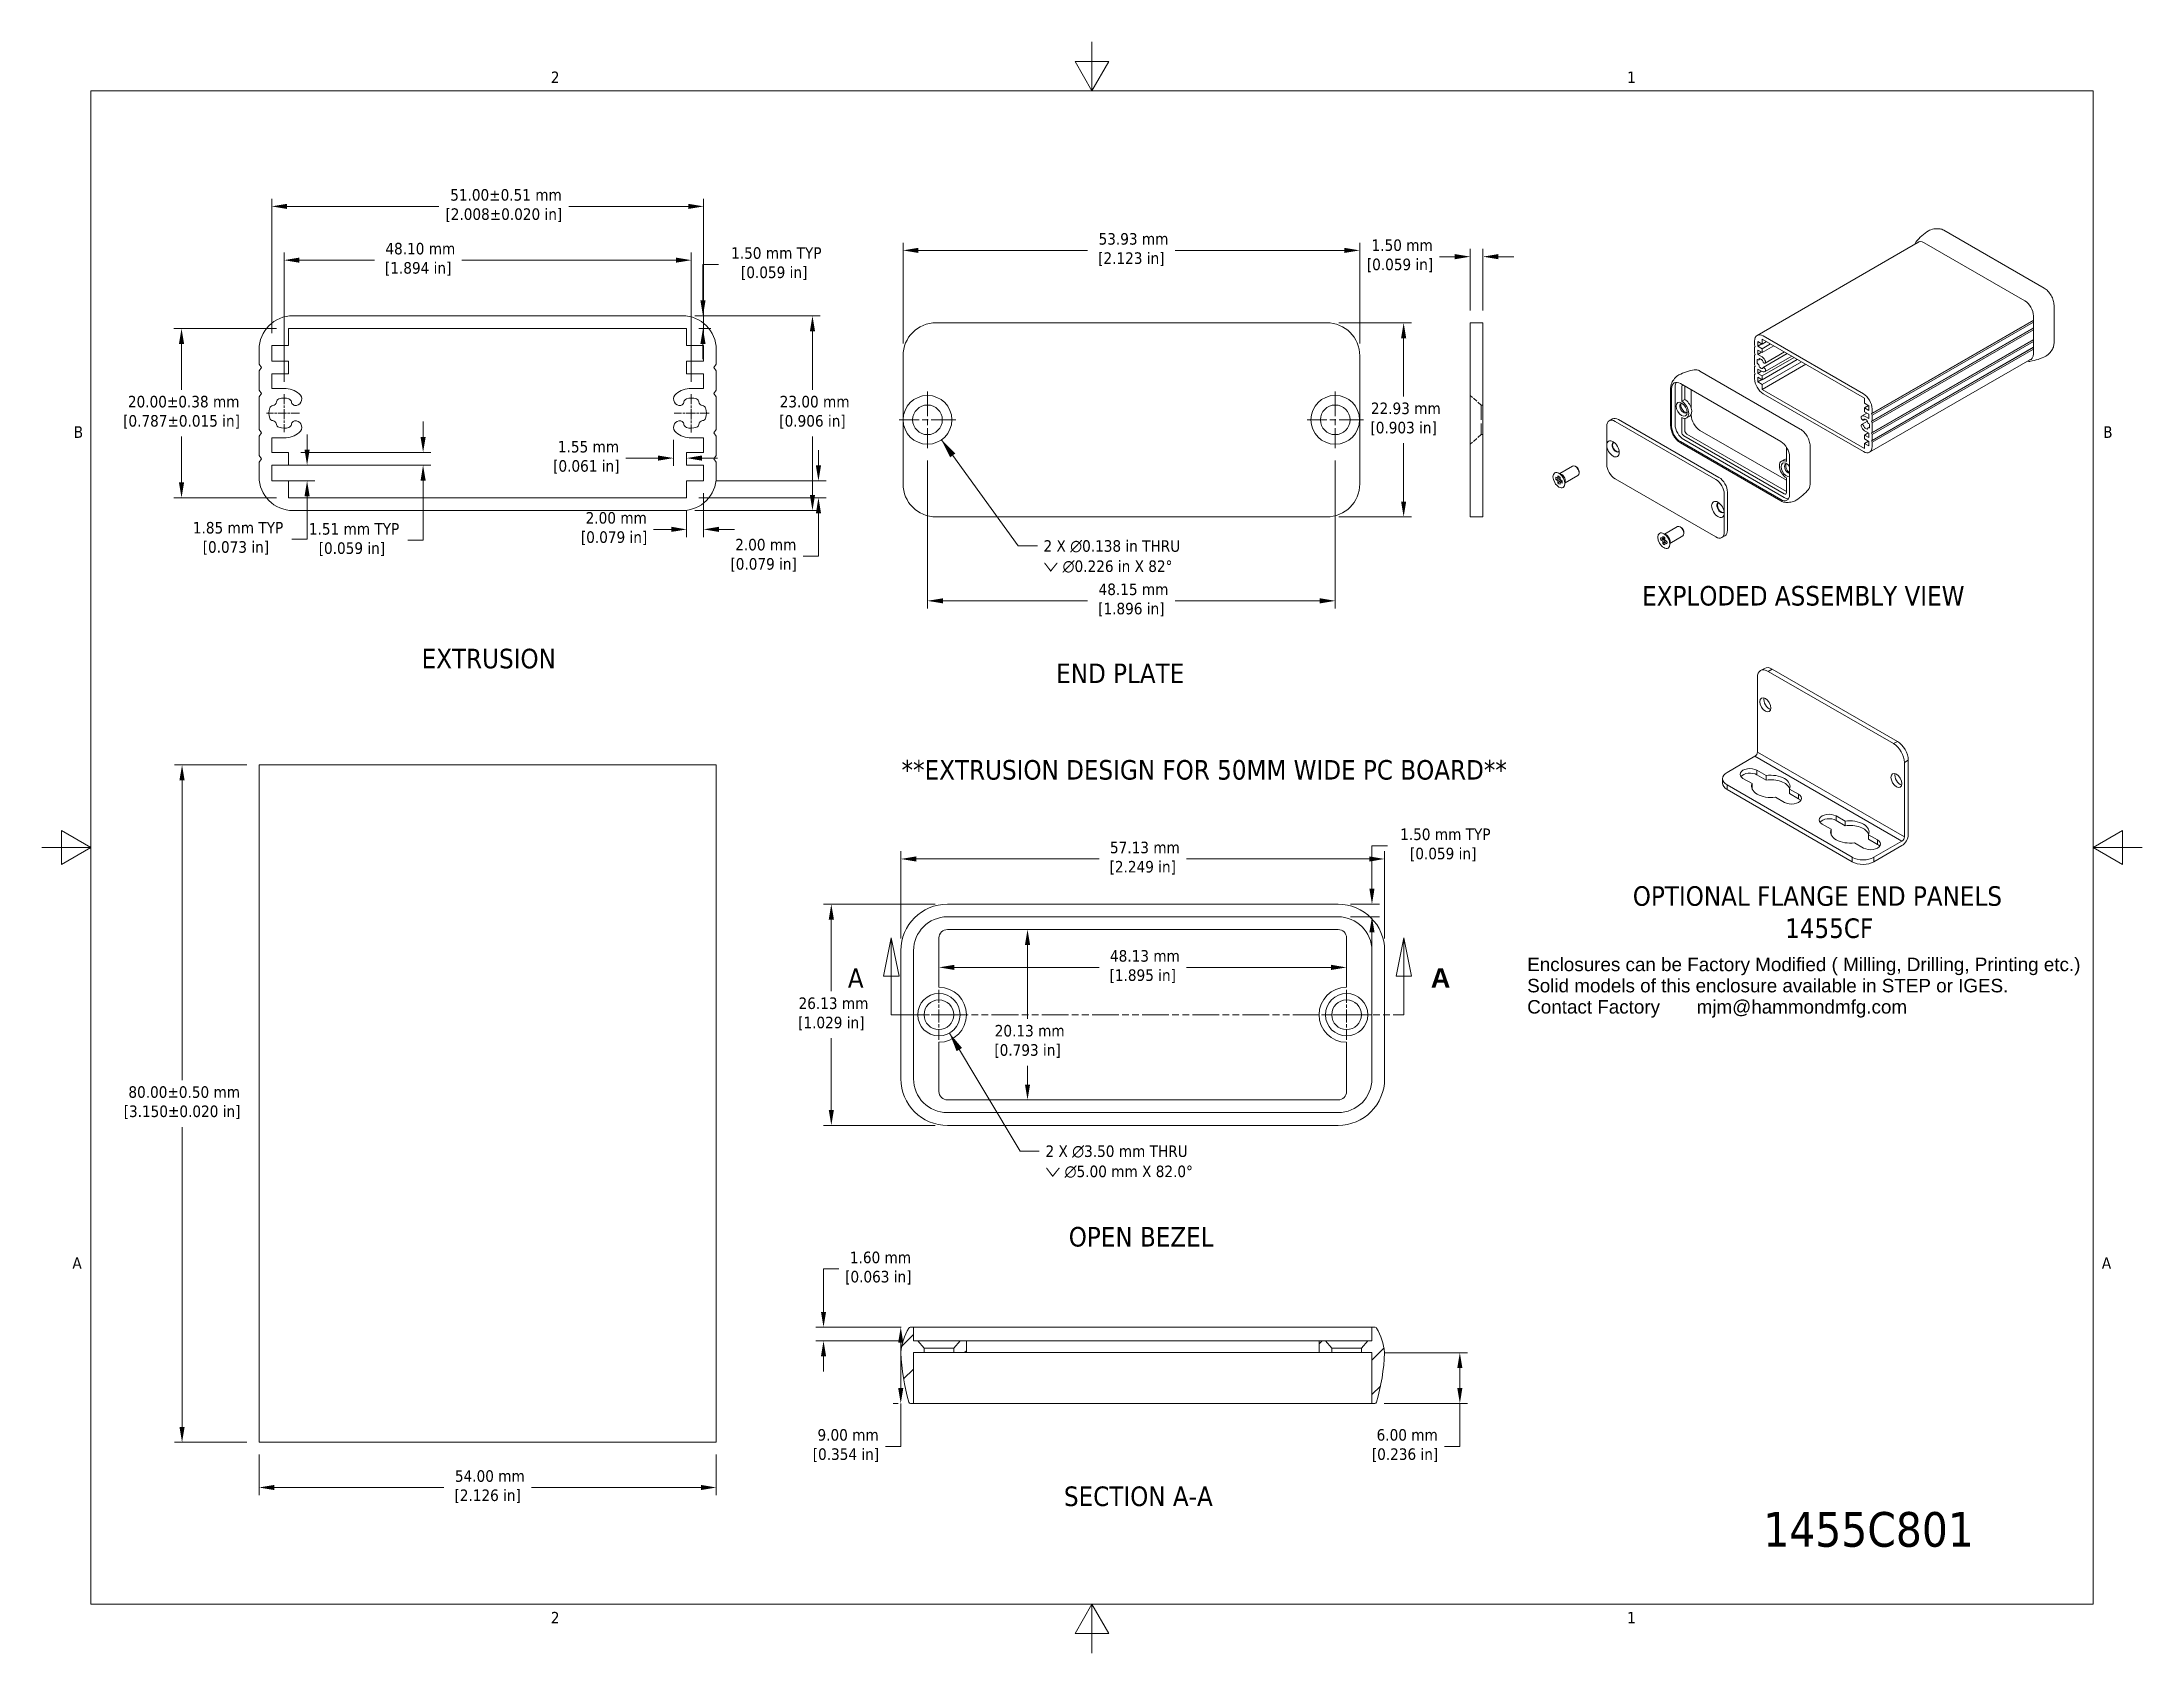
# Model space of a CAD drawing. Header units: millimetres. Extents: x 8 to 690, y 8 to 531.
import ezdxf

# ---------------------------------------------------------------- set-up
doc = ezdxf.new("R2010")
doc.units = ezdxf.units.MM
doc.header["$LTSCALE"] = 2.5
for name, pattern in [('CHAIN', [0.7087, 0.4724, -0.0591, 0.1181, -0.0591]), ('DASHED', [0.2067, 0.1654, -0.0413]), ('DOUBLE_DASH_CHAIN', [1.2403, 0.6614, -0.0827, 0.1654, -0.0827, 0.1654, -0.0827])]:
    doc.linetypes.add(name, pattern=pattern)
for name, color, linetype, lineweight in [('Center Mark (ANSI)', 7, 'Continuous', 9), ('Dimension (ANSI)', 7, 'Continuous', 9), ('Hatch (ANSI)', 7, 'Continuous', 9), ('Hidden (ANSI)', 7, 'DASHED', 9), ('Section Line (ANSI)', 7, 'DOUBLE_DASH_CHAIN', 9), ('Sketch Geometry (ANSI)', 7, 'Continuous', 9), ('Symbol (ANSI)', 7, 'Continuous', 9), ('Visible (ANSI)', 7, 'Continuous', 18), ('Visible Narrow (ANSI)', 7, 'Continuous', 9)]:
    doc.layers.add(name, color=color, linetype=linetype, lineweight=lineweight)
doc.styles.add('Label Text (ANSI)', font='arialbd.ttf')
doc.styles.add('Note Text (ANSI)', font='tahoma.ttf')
doc.styles.add('Text Style38', font='tahoma.ttf')
doc.dimstyles.new('Default - mm (ANSI)', dxfattribs={"dimscale": 2.5, "dimtxt": 1.5, "dimasz": 2, "dimexe": 1, "dimexo": 1.6002, "dimgap": 0.8, "dimtad": 0, "dimtih": 1, "dimtoh": 1, "dimrnd": 1e-08, "dimzin": 0, "dimdsep": 46, "dimtxsty": 'Note Text (ANSI)', "dimcen": 0.09, "dimdle": 10, "dimclrd": 256, "dimclre": 256, "dimclrt": 256, "dimadec": 1, "dimazin": 0, "dimtfac": 1, "dimtofl": 0, "dimtmove": 0, "dimatfit": 3, "dimfxl": 1, "dimtolj": 1, "dimtzin": 0, "dimlwd": -1, "dimlwe": -1, "dimarcsym": 0})
doc.dimstyles.new('Default - mm (ANSI)$7', dxfattribs={"dimscale": 2.5, "dimtxt": 1.5, "dimasz": 2.5, "dimexe": 1, "dimexo": 1.6002, "dimgap": 0.8, "dimtad": 0, "dimtih": 1, "dimtoh": 1, "dimrnd": 1e-08, "dimzin": 0, "dimdsep": 46, "dimtxsty": 'Note Text (ANSI)', "dimcen": 0.09, "dimdle": 10, "dimclrd": 256, "dimclre": 256, "dimclrt": 256, "dimadec": 1, "dimazin": 0, "dimtfac": 1, "dimtofl": 0, "dimtmove": 0, "dimatfit": 3, "dimfxl": 1, "dimtolj": 1, "dimtzin": 0, "dimlwd": -1, "dimlwe": -1, "dimarcsym": 0})

msp = doc.modelspace()

# ---------------------------------------------------------------- texts
at = {"layer": 'Symbol (ANSI)', "char_height": 3.75, "attachment_point": 1, "line_spacing_factor": 1.05, "style": 'Note Text (ANSI)'}
for s, insert, width in [('{2 X \\fAIGDT|b0|i0;\\H3.7500;n\\fTahoma|b0|i0;\\H3.7500;0.138 in THRU\\P\\fAIGDT|b0|i0;\\H3.7500;w\\fTahoma|b0|i0;\\H3.7500; \\fAIGDT|b0|i0;\\H3.7500;n\\fTahoma|b0|i0;\\H3.7500;0.226 in X 82°}', (333.497, 369.681), 47.18505), ('{2 X \\fAIGDT|b0|i0;\\H3.7500;n\\fTahoma|b0|i0;\\H3.7500;3.50 mm THRU\\P\\fAIGDT|b0|i0;\\H3.7500;w\\fTahoma|b0|i0;\\H3.7500; \\fAIGDT|b0|i0;\\H3.7500;n\\fTahoma|b0|i0;\\H3.7500;5.00 mm X 82.0°}', (334.145, 173.12), 53.4157)]:
    msp.add_mtext(s, dxfattribs=dict(at, insert=insert, width=width))
at = {"layer": 'Symbol (ANSI)', "char_height": 6.35, "attachment_point": 7, "style": 'Text Style38'}
for s, insert in [('EXPLODED ASSEMBLY VIEW', (527.912, 348.339)), ('EXTRUSION', (131.536, 327.945)), ('END PLATE', (337.616, 323.277)), ('OPTIONAL FLANGE END PANELS', (524.867, 250.825)), ('1455CF', (574.341, 240.37)), ('OPEN BEZEL', (341.697, 140.149)), ('SECTION A-A', (340.139, 55.874))]:
    msp.add_mtext(s, dxfattribs=dict(at, insert=insert))
at = {"layer": 'Symbol (ANSI)', "attachment_point": 2, "style": 'Note Text (ANSI)'}
for s, insert, char_height, width in [('{\\fTahoma|b0|i0;\\H6.3500;**EXTRUSION DESIGN FOR 50MM WIDE PC BOARD**}', (385.691, 298.275), 6.35, 211.43339), ('{\\fTahoma|b0|i0;\\H11.2500;1455C801}', (601.457, 54.035), 11.25, 76.93768)]:
    msp.add_mtext(s, dxfattribs=dict(at, insert=insert, char_height=char_height, width=width))
at = {"layer": 'Symbol (ANSI)', "color": 5, "true_color": 0x0000ff, "insert": (490.589, 234.089), "char_height": 4.375, "width": 179.65511, "attachment_point": 1, "line_spacing_factor": 0.944221, "style": 'Note Text (ANSI)'}
msp.add_mtext('{\\fArial|b0|i0;\\H4.3750;Enclosures can be Factory Modified ( Milling, Drilling, Printing etc.)\\PSolid models of this enclosure available in STEP or IGES.\\PContact Factory       mjm@hammondmfg.com}', dxfattribs=at)

# ---------------------------------------------------------------- blocks, each defined once
blk = doc.blocks.new('Borders Default Border')
at = {"layer": 'Sketch Geometry (ANSI)', "flags": 128}
for points in [[(139.7, 212.6), (139.7, 206.25), (137.5, 210.06), (141.9, 210.06), (139.7, 206.25)], [(9.65, 9.65), (9.65, 206.25), (269.75, 206.25), (269.75, 9.65), (9.65, 9.65)], [(3.3, 107.95), (9.65, 107.95), (5.84, 110.15), (5.84, 105.75), (9.65, 107.95)], [(276.1, 107.95), (269.75, 107.95), (273.56, 110.15), (273.56, 105.75), (269.75, 107.95)], [(139.7, 3.3), (139.7, 9.65), (137.5, 5.84), (141.9, 5.84), (139.7, 9.65)]]:
    blk.add_lwpolyline(points, dxfattribs=at)
at = {"layer": 'Sketch Geometry (ANSI)', "char_height": 1.5, "attachment_point": 7, "style": 'Note Text (ANSI)'}
for s, insert in [('2', (69.4, 207.26)), ('1', (209.21, 207.26)), ('B', (7.43, 161.17)), ('B', (271.06, 161.17)), ('A', (7.25, 53.22)), ('A', (270.88, 53.22)), ('2', (69.4, 7.14)), ('1', (209.21, 7.14))]:
    blk.add_mtext(s, dxfattribs=dict(at, insert=insert))
blk = doc.blocks.new('2dTransSection0')
at = {"layer": 'Section Line (ANSI)', "linetype": 'Continuous'}
for p, q in [((113.63, 96.22), (112.63, 91.22)), ((113.63, 91.22), (113.63, 96.22)), ((114.63, 91.22), (113.63, 96.22)), ((180.2, 96.22), (179.2, 91.22)), ((180.2, 91.22), (180.2, 96.22)), ((181.2, 91.22), (180.2, 96.22)), ((112.63, 91.22), (114.63, 91.22)), ((113.63, 86.22), (113.63, 91.22)), ((179.2, 91.22), (181.2, 91.22)), ((180.2, 86.22), (180.2, 91.22)), ((113.63, 86.22), (115.02, 86.22)), ((178.81, 86.22), (180.2, 86.22))]:
    blk.add_line(p, q, dxfattribs=at)
at = {"layer": 'Section Line (ANSI)', "linetype": 'DOUBLE_DASH_CHAIN', "ltscale": 2.102137}
blk.add_line((113.63, 86.22), (180.2, 86.22), dxfattribs=at)
at = {"layer": 'Section Line (ANSI)', "linetype": 'Continuous', "flags": 128}
for points in [[(114.63, 91.22), (113.63, 96.22), (112.63, 91.22), (114.63, 91.22)], [(181.2, 91.22), (180.2, 96.22), (179.2, 91.22), (181.2, 91.22)]]:
    blk.add_lwpolyline(points, dxfattribs=at)
at = {"layer": 'Section Line (ANSI)'}
for points in [[(114.63, 91.22), (113.63, 96.22), (112.63, 91.22), (114.63, 91.22)], [(181.2, 91.22), (180.2, 96.22), (179.2, 91.22), (181.2, 91.22)]]:
    blk.add_solid(points, dxfattribs=at)
at = {"layer": 'Section Line (ANSI)', "char_height": 2.54, "attachment_point": 7}
for insert, style in [((107.98, 89.72), 'Text Style38'), ((183.7, 89.72), 'Label Text (ANSI)')]:
    blk.add_mtext('A', dxfattribs=dict(at, insert=insert, style=style))
blk = doc.blocks.new('*D6')
at = {"layer": 'Defpoints', "color": 0, "transparency": 16777216}
for p in [(216.24, 442.57), (216.24, 379.32), (258.47, 379.32)]:
    blk.add_point(p, dxfattribs=at)
at = {"layer": 'Dimension (ANSI)', "transparency": 16777216}
for p, q in [((220.24, 442.57), (260.97, 442.57)), ((258.47, 437.57), (258.47, 418.57)), ((258.47, 384.32), (258.47, 403.33)), ((220.24, 379.32), (260.97, 379.32))]:
    blk.add_line(p, q, dxfattribs=at)
for points in [[(257.64, 437.57), (259.3, 437.57), (258.47, 442.57)], [(257.64, 384.32), (259.3, 384.32), (258.47, 379.32)]]:
    blk.add_solid(points, dxfattribs=at)
at = {"layer": 'Dimension (ANSI)', "transparency": 16777216, "insert": (258.47, 416.57), "char_height": 3.75, "attachment_point": 2, "style": 'Note Text (ANSI)'}
blk.add_mtext('\\A1; 23.00 mm\\P[0.906 in]', dxfattribs=at)
blk = doc.blocks.new('*D7')
at = {"layer": 'Defpoints', "color": 0, "transparency": 16777216}
for p in [(88.36, 438.45), (53.57, 383.45), (88.36, 383.45)]:
    blk.add_point(p, dxfattribs=at)
at = {"layer": 'Dimension (ANSI)', "transparency": 16777216}
for p, q in [((84.36, 438.45), (51.07, 438.45)), ((53.57, 433.45), (53.57, 418.57)), ((53.57, 388.45), (53.57, 403.33)), ((84.36, 383.45), (51.07, 383.45))]:
    blk.add_line(p, q, dxfattribs=at)
for points in [[(52.74, 433.45), (54.4, 433.45), (53.57, 438.45)], [(52.74, 388.45), (54.4, 388.45), (53.57, 383.45)]]:
    blk.add_solid(points, dxfattribs=at)
at = {"layer": 'Dimension (ANSI)', "transparency": 16777216, "insert": (53.57, 416.57), "char_height": 3.75, "attachment_point": 2, "style": 'Note Text (ANSI)'}
blk.add_mtext('\\A1; 20.00±0.38 mm\\P[0.787%%p0.015 in]', dxfattribs=at)
blk = doc.blocks.new('*D8')
at = {"layer": 'Defpoints', "color": 0, "transparency": 16777216}
for p in [(223.11, 478.1), (82.86, 432.95), (223.11, 432.95)]:
    blk.add_point(p, dxfattribs=at)
at = {"layer": 'Dimension (ANSI)', "transparency": 16777216}
for p, q in [((82.86, 436.95), (82.86, 480.6)), ((87.86, 478.1), (137.15, 478.1)), ((218.11, 478.1), (179.33, 478.1)), ((223.11, 436.95), (223.11, 480.6))]:
    blk.add_line(p, q, dxfattribs=at)
for points in [[(87.86, 478.93), (87.86, 477.27), (82.86, 478.1)], [(218.11, 478.93), (218.11, 477.27), (223.11, 478.1)]]:
    blk.add_solid(points, dxfattribs=at)
at = {"layer": 'Dimension (ANSI)', "transparency": 16777216, "insert": (158.24, 483.72), "char_height": 3.75, "attachment_point": 2, "style": 'Note Text (ANSI)'}
blk.add_mtext('\\A1; 51.00±0.51 mm\\P[2.008%%p0.020 in]', dxfattribs=at)
blk = doc.blocks.new('*D9')
at = {"layer": 'Defpoints', "color": 0, "transparency": 16777216}
for p in [(216.24, 442.57), (217.61, 438.45), (222.91, 438.45)]:
    blk.add_point(p, dxfattribs=at)
at = {"layer": 'Dimension (ANSI)', "transparency": 16777216}
for p, q in [((222.91, 447.57), (222.91, 459.22)), ((222.91, 459.22), (227.91, 459.22)), ((220.24, 442.57), (225.41, 442.57)), ((221.61, 438.45), (225.41, 438.45)), ((222.91, 433.45), (222.91, 428.45))]:
    blk.add_line(p, q, dxfattribs=at)
for points in [[(222.08, 447.57), (223.75, 447.57), (222.91, 442.57)], [(222.08, 433.45), (223.75, 433.45), (222.91, 438.45)]]:
    blk.add_solid(points, dxfattribs=at)
at = {"layer": 'Dimension (ANSI)', "transparency": 16777216, "insert": (246.03, 464.83), "char_height": 3.75, "attachment_point": 2, "style": 'Note Text (ANSI)'}
blk.add_mtext('\\A1; 1.50 mm TYP\\P[0.059 in]', dxfattribs=at)
blk = doc.blocks.new('*D10')
at = {"layer": 'Defpoints', "color": 0, "transparency": 16777216}
for p in [(219.12, 460.64), (86.85, 417.09), (219.12, 417.09)]:
    blk.add_point(p, dxfattribs=at)
at = {"layer": 'Dimension (ANSI)', "transparency": 16777216}
for p, q in [((86.85, 421.09), (86.85, 463.14)), ((91.85, 460.64), (116.22, 460.64)), ((214.12, 460.64), (144.61, 460.64)), ((219.12, 421.09), (219.12, 463.14))]:
    blk.add_line(p, q, dxfattribs=at)
for points in [[(91.85, 461.47), (91.85, 459.81), (86.85, 460.64)], [(214.12, 461.47), (214.12, 459.81), (219.12, 460.64)]]:
    blk.add_solid(points, dxfattribs=at)
at = {"layer": 'Dimension (ANSI)', "transparency": 16777216, "insert": (130.42, 466.26), "char_height": 3.75, "attachment_point": 2, "style": 'Note Text (ANSI)'}
blk.add_mtext('\\A1; 48.10 mm\\P[1.894 in]', dxfattribs=at)
blk = doc.blocks.new('*D11')
at = {"layer": 'Defpoints', "color": 0, "transparency": 16777216}
for p in [(223.11, 388.95), (260.41, 388.95), (217.61, 383.45)]:
    blk.add_point(p, dxfattribs=at)
at = {"layer": 'Dimension (ANSI)', "transparency": 16777216}
for p, q in [((260.41, 393.95), (260.41, 398.95)), ((227.11, 388.95), (262.91, 388.95)), ((221.61, 383.45), (262.91, 383.45)), ((260.41, 378.45), (260.41, 364.5)), ((260.41, 364.5), (255.41, 364.5))]:
    blk.add_line(p, q, dxfattribs=at)
for points in [[(259.58, 393.95), (261.25, 393.95), (260.41, 388.95)], [(259.58, 378.45), (261.25, 378.45), (260.41, 383.45)]]:
    blk.add_solid(points, dxfattribs=at)
at = {"layer": 'Dimension (ANSI)', "transparency": 16777216, "insert": (242.61, 370.12), "char_height": 3.75, "attachment_point": 2, "style": 'Note Text (ANSI)'}
blk.add_mtext('\\A1; 2.00 mm\\P[0.079 in]', dxfattribs=at)
blk = doc.blocks.new('*D12')
at = {"layer": 'Defpoints', "color": 0, "transparency": 16777216}
for p in [(213.34, 406.33), (213.34, 396.35), (217.61, 398.19)]:
    blk.add_point(p, dxfattribs=at)
at = {"layer": 'Dimension (ANSI)', "transparency": 16777216}
for p, q in [((208.34, 396.35), (197.83, 396.35)), ((213.34, 402.33), (213.34, 393.85)), ((222.61, 396.35), (227.61, 396.35))]:
    blk.add_line(p, q, dxfattribs=at)
for points in [[(208.34, 397.19), (208.34, 395.52), (213.34, 396.35)], [(222.61, 397.19), (222.61, 395.52), (217.61, 396.35)]]:
    blk.add_solid(points, dxfattribs=at)
at = {"layer": 'Dimension (ANSI)', "transparency": 16777216, "insert": (185.03, 401.94), "char_height": 3.75, "attachment_point": 2, "style": 'Note Text (ANSI)'}
blk.add_mtext('\\A1; 1.55 mm\\P[0.061 in]', dxfattribs=at)
blk = doc.blocks.new('*D13')
at = {"layer": 'Defpoints', "color": 0, "transparency": 16777216}
for p in [(78.74, 296.71), (53.74, 76.71), (78.74, 76.71)]:
    blk.add_point(p, dxfattribs=at)
at = {"layer": 'Dimension (ANSI)', "transparency": 16777216}
for p, q in [((74.74, 296.71), (51.24, 296.71)), ((53.74, 291.71), (53.74, 194.33)), ((53.74, 81.71), (53.74, 179.08)), ((74.74, 76.71), (51.24, 76.71))]:
    blk.add_line(p, q, dxfattribs=at)
for points in [[(52.9, 291.71), (54.57, 291.71), (53.74, 296.71)], [(52.9, 81.71), (54.57, 81.71), (53.74, 76.71)]]:
    blk.add_solid(points, dxfattribs=at)
at = {"layer": 'Dimension (ANSI)', "transparency": 16777216, "insert": (53.74, 192.33), "char_height": 3.75, "attachment_point": 2, "style": 'Note Text (ANSI)'}
blk.add_mtext('\\A1; 80.00±0.50 mm\\P[3.150%%p0.020 in]', dxfattribs=at)
blk = doc.blocks.new('*D14')
at = {"layer": 'Defpoints', "color": 0, "transparency": 16777216}
for p in [(78.74, 76.71), (227.24, 76.71), (227.24, 62.01)]:
    blk.add_point(p, dxfattribs=at)
at = {"layer": 'Dimension (ANSI)', "transparency": 16777216}
for p, q in [((78.74, 72.71), (78.74, 59.51)), ((227.24, 72.71), (227.24, 59.51)), ((83.74, 62.01), (138.79, 62.01)), ((222.24, 62.01), (167.18, 62.01))]:
    blk.add_line(p, q, dxfattribs=at)
for points in [[(83.74, 62.84), (83.74, 61.17), (78.74, 62.01)], [(222.24, 62.84), (222.24, 61.17), (227.24, 62.01)]]:
    blk.add_solid(points, dxfattribs=at)
at = {"layer": 'Dimension (ANSI)', "transparency": 16777216, "insert": (152.99, 67.62), "char_height": 3.75, "attachment_point": 2, "style": 'Note Text (ANSI)'}
blk.add_mtext('\\A1; 54.00 mm\\P[2.126 in]', dxfattribs=at)
blk = doc.blocks.new('*D15')
at = {"layer": 'Defpoints', "color": 0, "transparency": 16777216}
for p in [(223.11, 388.95), (217.61, 383.45), (217.61, 373.2)]:
    blk.add_point(p, dxfattribs=at)
at = {"layer": 'Dimension (ANSI)', "transparency": 16777216}
for p, q in [((223.11, 384.95), (223.11, 370.7)), ((217.61, 379.45), (217.61, 370.7)), ((212.61, 373.2), (206.84, 373.2)), ((228.11, 373.2), (233.11, 373.2))]:
    blk.add_line(p, q, dxfattribs=at)
for points in [[(212.61, 374.04), (212.61, 372.37), (217.61, 373.2)], [(228.11, 374.04), (228.11, 372.37), (223.11, 373.2)]]:
    blk.add_solid(points, dxfattribs=at)
at = {"layer": 'Dimension (ANSI)', "transparency": 16777216, "insert": (194.04, 378.82), "char_height": 3.75, "attachment_point": 2, "style": 'Note Text (ANSI)'}
blk.add_mtext('\\A1; 2.00 mm\\P[0.079 in]', dxfattribs=at)
blk = doc.blocks.new('*D16')
at = {"layer": 'Defpoints', "color": 0, "transparency": 16777216}
for p in [(82.86, 394.04), (82.86, 388.95), (94.34, 394.04)]:
    blk.add_point(p, dxfattribs=at)
at = {"layer": 'Dimension (ANSI)', "transparency": 16777216}
for p, q in [((94.34, 399.04), (94.34, 404.04)), ((86.86, 394.04), (96.84, 394.04)), ((86.86, 388.95), (96.84, 388.95)), ((94.34, 383.95), (94.34, 369.98)), ((94.34, 369.98), (89.34, 369.98))]:
    blk.add_line(p, q, dxfattribs=at)
for points in [[(93.51, 399.04), (95.18, 399.04), (94.34, 394.04)], [(93.51, 383.95), (95.18, 383.95), (94.34, 388.95)]]:
    blk.add_solid(points, dxfattribs=at)
at = {"layer": 'Dimension (ANSI)', "transparency": 16777216, "insert": (71.22, 375.61), "char_height": 3.75, "attachment_point": 2, "style": 'Note Text (ANSI)'}
blk.add_mtext('\\A1; 1.85 mm TYP\\P[0.073 in]', dxfattribs=at)
blk = doc.blocks.new('*D17')
at = {"layer": 'Defpoints', "color": 0, "transparency": 16777216}
for p in [(88.36, 398.19), (132.02, 398.19), (88.36, 394.04)]:
    blk.add_point(p, dxfattribs=at)
at = {"layer": 'Dimension (ANSI)', "transparency": 16777216}
for p, q in [((132.02, 403.19), (132.02, 408.19)), ((92.36, 398.19), (134.52, 398.19)), ((92.36, 394.04), (134.52, 394.04)), ((132.02, 389.04), (132.02, 369.66)), ((132.02, 369.66), (127.02, 369.66))]:
    blk.add_line(p, q, dxfattribs=at)
for points in [[(131.19, 403.19), (132.86, 403.19), (132.02, 398.19)], [(131.19, 389.04), (132.86, 389.04), (132.02, 394.04)]]:
    blk.add_solid(points, dxfattribs=at)
at = {"layer": 'Dimension (ANSI)', "transparency": 16777216, "insert": (108.9, 375.24), "char_height": 3.75, "attachment_point": 2, "style": 'Note Text (ANSI)'}
blk.add_mtext('\\A1; 1.51 mm TYP\\P[0.059 in]', dxfattribs=at)
blk = doc.blocks.new('*D18')
at = {"layer": 'Defpoints', "color": 0, "transparency": 16777216}
for p in [(436.18, 463.81), (287.88, 429.58), (436.18, 429.58)]:
    blk.add_point(p, dxfattribs=at)
at = {"layer": 'Dimension (ANSI)', "transparency": 16777216}
for p, q in [((287.88, 433.58), (287.88, 466.31)), ((292.88, 463.81), (347.84, 463.81)), ((431.18, 463.81), (376.23, 463.81)), ((436.18, 433.58), (436.18, 466.31))]:
    blk.add_line(p, q, dxfattribs=at)
for points in [[(292.88, 464.64), (292.88, 462.97), (287.88, 463.81)], [(431.18, 464.64), (431.18, 462.97), (436.18, 463.81)]]:
    blk.add_solid(points, dxfattribs=at)
at = {"layer": 'Dimension (ANSI)', "transparency": 16777216, "insert": (362.03, 469.43), "char_height": 3.75, "attachment_point": 2, "style": 'Note Text (ANSI)'}
blk.add_mtext('\\A1; 53.93 mm\\P[2.123 in]', dxfattribs=at)
blk = doc.blocks.new('*D19')
at = {"layer": 'Defpoints', "color": 0, "transparency": 16777216}
for p in [(425.46, 440.3), (425.46, 377.24), (450.46, 377.24)]:
    blk.add_point(p, dxfattribs=at)
at = {"layer": 'Dimension (ANSI)', "transparency": 16777216}
for p, q in [((429.46, 440.3), (452.96, 440.3)), ((450.46, 435.3), (450.46, 416.39)), ((450.46, 382.24), (450.46, 401.16)), ((429.46, 377.24), (452.96, 377.24))]:
    blk.add_line(p, q, dxfattribs=at)
for points in [[(449.63, 435.3), (451.29, 435.3), (450.46, 440.3)], [(449.63, 382.24), (451.29, 382.24), (450.46, 377.24)]]:
    blk.add_solid(points, dxfattribs=at)
at = {"layer": 'Dimension (ANSI)', "transparency": 16777216, "insert": (450.46, 414.39), "char_height": 3.75, "attachment_point": 2, "style": 'Note Text (ANSI)'}
blk.add_mtext('\\A1; 22.93 mm\\P[0.903 in]', dxfattribs=at)
blk = doc.blocks.new('*D20')
at = {"layer": 'Defpoints', "color": 0, "transparency": 16777216}
for p in [(295.82, 399.62), (428.24, 399.62), (428.24, 349.99)]:
    blk.add_point(p, dxfattribs=at)
at = {"layer": 'Dimension (ANSI)', "transparency": 16777216}
for p, q in [((295.82, 395.62), (295.82, 347.49)), ((428.24, 395.62), (428.24, 347.49)), ((300.82, 349.99), (347.84, 349.99)), ((423.24, 349.99), (376.23, 349.99))]:
    blk.add_line(p, q, dxfattribs=at)
for points in [[(300.82, 350.82), (300.82, 349.16), (295.82, 349.99)], [(423.24, 350.82), (423.24, 349.16), (428.24, 349.99)]]:
    blk.add_solid(points, dxfattribs=at)
at = {"layer": 'Dimension (ANSI)', "transparency": 16777216, "insert": (362.03, 355.61), "char_height": 3.75, "attachment_point": 2, "style": 'Note Text (ANSI)'}
blk.add_mtext('\\A1; 48.15 mm\\P[1.896 in]', dxfattribs=at)
blk = doc.blocks.new('*D21')
at = {"layer": 'Defpoints', "color": 0, "transparency": 16777216}
for p in [(472.08, 461.77), (472.08, 440.3), (476.2, 440.3)]:
    blk.add_point(p, dxfattribs=at)
at = {"layer": 'Dimension (ANSI)', "transparency": 16777216}
for p, q in [((472.08, 444.3), (472.08, 464.27)), ((476.2, 444.3), (476.2, 464.27)), ((467.08, 461.77), (462.08, 461.77)), ((481.2, 461.77), (486.2, 461.77))]:
    blk.add_line(p, q, dxfattribs=at)
for points in [[(467.08, 462.61), (467.08, 460.94), (472.08, 461.77)], [(481.2, 462.61), (481.2, 460.94), (476.2, 461.77)]]:
    blk.add_solid(points, dxfattribs=at)
at = {"layer": 'Dimension (ANSI)', "transparency": 16777216, "insert": (449.28, 467.39), "char_height": 3.75, "attachment_point": 2, "style": 'Note Text (ANSI)'}
blk.add_mtext('\\A1; 1.50 mm\\P[0.059 in]', dxfattribs=at)
blk = doc.blocks.new('*D22')
at = {"layer": 'Defpoints', "color": 0, "transparency": 16777216}
for p in [(332.08, 243.24), (328.31, 187.88), (332.08, 187.88)]:
    blk.add_point(p, dxfattribs=at)
at = {"layer": 'Dimension (ANSI)', "transparency": 16777216}
for p, q in [((328.31, 238.24), (328.31, 214.24)), ((328.31, 192.88), (328.31, 199))]:
    blk.add_line(p, q, dxfattribs=at)
for points in [[(327.48, 238.24), (329.14, 238.24), (328.31, 243.24)], [(327.48, 192.88), (329.14, 192.88), (328.31, 187.88)]]:
    blk.add_solid(points, dxfattribs=at)
at = {"layer": 'Dimension (ANSI)', "transparency": 16777216, "insert": (328.31, 212.24), "char_height": 3.75, "attachment_point": 2, "style": 'Note Text (ANSI)'}
blk.add_mtext('\\A1; 20.13 mm\\P[0.793 in]', dxfattribs=at)
blk = doc.blocks.new('*D23')
at = {"layer": 'Defpoints', "color": 0, "transparency": 16777216}
for p in [(299.55, 230.93), (431.91, 230.93), (431.91, 230.93)]:
    blk.add_point(p, dxfattribs=at)
at = {"layer": 'Dimension (ANSI)', "transparency": 16777216}
for p, q in [((304.55, 230.93), (351.53, 230.93)), ((426.91, 230.93), (379.92, 230.93))]:
    blk.add_line(p, q, dxfattribs=at)
for points in [[(304.55, 231.77), (304.55, 230.1), (299.55, 230.93)], [(426.91, 231.77), (426.91, 230.1), (431.91, 230.93)]]:
    blk.add_solid(points, dxfattribs=at)
at = {"layer": 'Dimension (ANSI)', "transparency": 16777216, "insert": (365.73, 236.55), "char_height": 3.75, "attachment_point": 2, "style": 'Note Text (ANSI)'}
blk.add_mtext('\\A1; 48.13 mm\\P[1.895 in]', dxfattribs=at)
blk = doc.blocks.new('*D24')
at = {"layer": 'Defpoints', "color": 0, "transparency": 16777216}
for p in [(302.3, 251.49), (264.59, 179.63), (302.3, 179.63)]:
    blk.add_point(p, dxfattribs=at)
at = {"layer": 'Dimension (ANSI)', "transparency": 16777216}
for p, q in [((298.3, 251.49), (262.09, 251.49)), ((264.59, 246.49), (264.59, 223.17)), ((264.59, 184.63), (264.59, 207.94)), ((298.3, 179.63), (262.09, 179.63))]:
    blk.add_line(p, q, dxfattribs=at)
for points in [[(263.76, 246.49), (265.43, 246.49), (264.59, 251.49)], [(263.76, 184.63), (265.43, 184.63), (264.59, 179.63)]]:
    blk.add_solid(points, dxfattribs=at)
at = {"layer": 'Dimension (ANSI)', "transparency": 16777216, "insert": (264.59, 221.17), "char_height": 3.75, "attachment_point": 2, "style": 'Note Text (ANSI)'}
blk.add_mtext('\\A1; 26.13 mm\\P[1.029 in]', dxfattribs=at)
blk = doc.blocks.new('*D25')
at = {"layer": 'Defpoints', "color": 0, "transparency": 16777216}
for p in [(444.28, 266.15), (287.18, 236.36), (444.28, 236.36)]:
    blk.add_point(p, dxfattribs=at)
at = {"layer": 'Dimension (ANSI)', "transparency": 16777216}
for p, q in [((287.18, 240.36), (287.18, 268.65)), ((292.18, 266.15), (351.53, 266.15)), ((439.28, 266.15), (379.92, 266.15)), ((444.28, 240.36), (444.28, 268.65))]:
    blk.add_line(p, q, dxfattribs=at)
for points in [[(292.18, 266.98), (292.18, 265.31), (287.18, 266.15)], [(439.28, 266.98), (439.28, 265.31), (444.28, 266.15)]]:
    blk.add_solid(points, dxfattribs=at)
at = {"layer": 'Dimension (ANSI)', "transparency": 16777216, "insert": (365.73, 271.76), "char_height": 3.75, "attachment_point": 2, "style": 'Note Text (ANSI)'}
blk.add_mtext('\\A1; 57.13 mm\\P[2.249 in]', dxfattribs=at)
blk = doc.blocks.new('*D26')
at = {"layer": 'Defpoints', "color": 0, "transparency": 16777216}
for p in [(429.16, 251.49), (429.16, 247.36), (440.17, 247.36)]:
    blk.add_point(p, dxfattribs=at)
at = {"layer": 'Dimension (ANSI)', "transparency": 16777216}
for p, q in [((440.17, 256.49), (440.17, 270.43)), ((440.17, 270.43), (445.17, 270.43)), ((433.16, 251.49), (442.67, 251.49)), ((433.16, 247.36), (442.67, 247.36)), ((440.17, 242.36), (440.17, 237.36))]:
    blk.add_line(p, q, dxfattribs=at)
for points in [[(439.34, 256.49), (441, 256.49), (440.17, 251.49)], [(439.34, 242.36), (441, 242.36), (440.17, 247.36)]]:
    blk.add_solid(points, dxfattribs=at)
at = {"layer": 'Dimension (ANSI)', "transparency": 16777216, "insert": (463.29, 276.05), "char_height": 3.75, "attachment_point": 2, "style": 'Note Text (ANSI)'}
blk.add_mtext('\\A1; 1.50 mm TYP\\P[0.059 in]', dxfattribs=at)
blk = doc.blocks.new('*D27')
at = {"layer": 'Defpoints', "color": 0, "transparency": 16777216}
for p in [(287.14, 114.05), (290.24, 114.05), (290.34, 89.3)]:
    blk.add_point(p, dxfattribs=at)
at = {"layer": 'Dimension (ANSI)', "transparency": 16777216}
for p, q in [((286.24, 114.05), (284.64, 114.05)), ((287.14, 109.05), (287.14, 94.3)), ((286.34, 89.3), (284.64, 89.3)), ((287.14, 89.3), (287.14, 75.36)), ((287.14, 75.36), (282.14, 75.36))]:
    blk.add_line(p, q, dxfattribs=at)
for points in [[(286.31, 109.05), (287.98, 109.05), (287.14, 114.05)], [(286.31, 94.3), (287.98, 94.3), (287.14, 89.3)]]:
    blk.add_solid(points, dxfattribs=at)
at = {"layer": 'Dimension (ANSI)', "transparency": 16777216, "insert": (269.34, 80.98), "char_height": 3.75, "attachment_point": 2, "style": 'Note Text (ANSI)'}
blk.add_mtext('\\A1; 9.00 mm\\P[0.354 in]', dxfattribs=at)
blk = doc.blocks.new('*D28')
at = {"layer": 'Defpoints', "color": 0, "transparency": 16777216}
for p in [(440.16, 105.8), (468.71, 105.8), (440.16, 89.3)]:
    blk.add_point(p, dxfattribs=at)
at = {"layer": 'Dimension (ANSI)', "transparency": 16777216}
for p, q in [((444.16, 105.8), (471.21, 105.8)), ((468.71, 100.8), (468.71, 94.3)), ((444.16, 89.3), (471.21, 89.3)), ((468.71, 89.3), (468.71, 75.36)), ((468.71, 75.36), (463.71, 75.36))]:
    blk.add_line(p, q, dxfattribs=at)
for points in [[(467.88, 100.8), (469.54, 100.8), (468.71, 105.8)], [(467.88, 94.3), (469.54, 94.3), (468.71, 89.3)]]:
    blk.add_solid(points, dxfattribs=at)
at = {"layer": 'Dimension (ANSI)', "transparency": 16777216, "insert": (450.91, 80.98), "char_height": 3.75, "attachment_point": 2, "style": 'Note Text (ANSI)'}
blk.add_mtext('\\A1; 6.00 mm\\P[0.236 in]', dxfattribs=at)
blk = doc.blocks.new('*D29')
at = {"layer": 'Defpoints', "color": 0, "transparency": 16777216}
for p in [(262.06, 109.65), (291.3, 114.05), (291.3, 109.65)]:
    blk.add_point(p, dxfattribs=at)
at = {"layer": 'Dimension (ANSI)', "transparency": 16777216}
for p, q in [((262.06, 119.05), (262.06, 133)), ((262.06, 133), (267.06, 133)), ((287.3, 114.05), (259.56, 114.05)), ((287.3, 109.65), (259.56, 109.65)), ((262.06, 104.65), (262.06, 99.65))]:
    blk.add_line(p, q, dxfattribs=at)
for points in [[(261.23, 119.05), (262.89, 119.05), (262.06, 114.05)], [(261.23, 104.65), (262.89, 104.65), (262.06, 109.65)]]:
    blk.add_solid(points, dxfattribs=at)
at = {"layer": 'Dimension (ANSI)', "transparency": 16777216, "insert": (279.86, 138.62), "char_height": 3.75, "attachment_point": 2, "style": 'Note Text (ANSI)'}
blk.add_mtext('\\A1; 1.60 mm\\P[0.063 in]', dxfattribs=at)

# ---------------------------------------------------------------- dimensions: what is measured, and where the dimension line sits
at = {"layer": 'Dimension (ANSI)'}
for base, p1, p2, angle, text, override, picture, middle in [((223.111, 478.1), (82.861, 432.948), (223.111, 432.948), 180, ' <> mm\\X[2.008%%p0.020 in]', {"dimgap": 0.8, "dimtih": 0, "dimtoh": 0, "dimdec": 2, "dimlfac": 0.363636, "dimpost": '', "dimtol": 1, "dimlim": 0, "dimtp": 0.51, "dimtm": 0.51, "dimtdec": 2, "dimatfit": 1, "dimtvp": -0.25}, '*D8', (158.24, 478.1)), ((219.124, 460.639), (86.849, 417.093), (219.124, 417.093), 180, ' <> mm\\X[1.894 in]', {"dimtih": 0, "dimtoh": 0, "dimdec": 2, "dimlfac": 0.363636, "dimpost": '', "dimtp": 0, "dimtm": 0, "dimtdec": 2, "dimatfit": 1, "dimtvp": -0.25}, '*D10', (130.416, 460.639)), ((222.912, 438.448), (216.236, 442.573), (217.611, 438.448), 270, ' <> mm TYP\\X[0.059 in]', {"dimdec": 2, "dimlfac": 0.363636, "dimpost": '', "dimtp": 0, "dimtm": 0, "dimtdec": 2, "dimatfit": 1, "dimtvp": -0.25}, '*D9', (246.031, 459.219)), ((472.079, 461.774), (476.204, 440.302), (472.079, 440.302), 180, ' <> mm\\X[0.059 in]', {"dimtih": 0, "dimtoh": 0, "dimdec": 2, "dimlfac": 0.363636, "dimpost": '', "dimtp": 0, "dimtm": 0, "dimtdec": 2, "dimatfit": 1, "dimtvp": -0.25}, '*D21', (449.278, 461.774)), ((53.57, 383.448), (88.361, 438.448), (88.361, 383.448), 270, ' <> mm\\X[0.787%%p0.015 in]', {"dimgap": 0.8, "dimdec": 2, "dimlfac": 0.363636, "dimpost": '', "dimtol": 1, "dimlim": 0, "dimtp": 0.38, "dimtm": 0.38, "dimtdec": 2, "dimatfit": 1, "dimtvp": -0.25}, '*D7', (53.57, 410.948)), ((258.472, 379.323), (216.236, 442.573), (216.236, 379.323), 270, ' <> mm\\X[0.906 in]', {"dimdec": 2, "dimlfac": 0.363636, "dimpost": '', "dimtp": 0, "dimtm": 0, "dimtdec": 2, "dimatfit": 1, "dimtvp": -0.25}, '*D6', (258.472, 410.948)), ((450.46, 377.245), (425.46, 440.302), (425.46, 377.245), 270, ' <> mm\\X[0.903 in]', {"dimdec": 2, "dimlfac": 0.363636, "dimpost": '', "dimtp": 0, "dimtm": 0, "dimtdec": 2, "dimatfit": 1, "dimtvp": -0.25}, '*D19', (450.46, 408.773)), ((94.342, 394.036), (82.861, 388.948), (82.861, 394.036), 90, ' <> mm TYP\\X[0.073 in]', {"dimdec": 2, "dimlfac": 0.363636, "dimpost": '', "dimtp": 0, "dimtm": 0, "dimtdec": 2, "dimatfit": 1, "dimtvp": -0.25}, '*D16', (71.222, 369.985)), ((132.023, 398.188), (88.361, 394.036), (88.361, 398.188), 270, ' <> mm TYP\\X[0.059 in]', {"dimdec": 2, "dimlfac": 0.363636, "dimpost": '', "dimtp": 0, "dimtm": 0, "dimtdec": 2, "dimatfit": 1, "dimtvp": -0.25}, '*D17', (108.903, 369.657)), ((213.337, 396.353), (217.611, 398.188), (213.337, 406.326), 180, ' <> mm\\X[0.061 in]', {"dimtih": 0, "dimtoh": 0, "dimdec": 2, "dimlfac": 0.363636, "dimpost": '', "dimse1": 1, "dimtp": 0, "dimtm": 0, "dimtdec": 2, "dimatfit": 1, "dimtvp": -0.25}, '*D12', (185.027, 396.353)), ((260.413, 388.948), (217.611, 383.448), (223.111, 388.948), 90, ' <> mm\\X[0.079 in]', {"dimdec": 2, "dimlfac": 0.363636, "dimpost": '', "dimtp": 0, "dimtm": 0, "dimtdec": 2, "dimatfit": 1, "dimtvp": -0.25}, '*D11', (242.611, 364.499)), ((428.238, 349.989), (295.823, 399.617), (428.238, 399.617), 180, ' <> mm\\X[1.896 in]', {"dimtih": 0, "dimtoh": 0, "dimdec": 2, "dimlfac": 0.363636, "dimpost": '', "dimtp": 0, "dimtm": 0, "dimtdec": 2, "dimatfit": 1, "dimtvp": -0.25}, '*D20', (362.031, 349.989)), ((217.611, 373.204), (223.111, 388.948), (217.611, 383.448), 180, ' <> mm\\X[0.079 in]', {"dimtih": 0, "dimtoh": 0, "dimdec": 2, "dimlfac": 0.363636, "dimpost": '', "dimtp": 0, "dimtm": 0, "dimtdec": 2, "dimatfit": 1, "dimtvp": -0.25}, '*D15', (194.043, 373.204)), ((53.736, 76.706), (78.736, 296.706), (78.736, 76.706), 90, ' <> mm\\X[3.150%%p0.020 in]', {"dimgap": 0.8, "dimdec": 2, "dimlfac": 0.363636, "dimpost": '', "dimtol": 1, "dimlim": 0, "dimtp": 0.5, "dimtm": 0.5, "dimtdec": 2, "dimatfit": 1, "dimtvp": -0.25}, '*D13', (53.736, 186.706)), ((440.171, 247.361), (429.158, 251.485), (429.158, 247.361), 270, ' <> mm TYP\\X[0.059 in]', {"dimdec": 2, "dimlfac": 0.363636, "dimpost": '', "dimtp": 0, "dimtm": 0, "dimtdec": 2, "dimatfit": 1, "dimtvp": -0.25}, '*D26', (463.29, 270.43)), ((264.594, 179.63), (302.3, 251.485), (302.3, 179.63), 270, ' <> mm\\X[1.029 in]', {"dimdec": 2, "dimlfac": 0.363636, "dimpost": '', "dimtp": 0, "dimtm": 0, "dimtdec": 2, "dimatfit": 1, "dimtvp": -0.25}, '*D24', (264.594, 215.558)), ((328.311, 187.879), (332.083, 243.236), (332.083, 187.879), 270, ' <> mm\\X[0.793 in]', {"dimdec": 2, "dimlfac": 0.363636, "dimpost": '', "dimse1": 1, "dimse2": 1, "dimtp": 0, "dimtm": 0, "dimtdec": 2, "dimatfit": 1, "dimtvp": -0.25}, '*D22', (328.311, 206.62)), ((431.908, 230.933), (299.55, 230.933), (431.908, 230.933), 180, ' <> mm\\X[1.895 in]', {"dimtih": 0, "dimtoh": 0, "dimdec": 2, "dimlfac": 0.363636, "dimpost": '', "dimse1": 1, "dimse2": 1, "dimtp": 0, "dimtm": 0, "dimtdec": 2, "dimatfit": 1, "dimtvp": -0.25}, '*D23', (365.729, 230.933)), ((262.059, 109.655), (291.3, 114.055), (291.3, 109.655), 90, ' <> mm\\X[0.063 in]', {"dimdec": 2, "dimlfac": 0.363636, "dimpost": '', "dimtp": 0, "dimtm": 0, "dimtdec": 2, "dimatfit": 1, "dimtvp": -0.25}, '*D29', (279.861, 133)), ((287.143, 114.055), (290.338, 89.305), (290.238, 114.055), 90, ' <> mm\\X[0.354 in]', {"dimdec": 2, "dimlfac": 0.363636, "dimpost": '', "dimtp": 0, "dimtm": 0, "dimtdec": 2, "dimatfit": 2, "dimtvp": -0.25}, '*D27', (269.342, 75.359)), ((468.709, 105.805), (440.158, 89.305), (440.158, 105.805), 90, ' <> mm\\X[0.236 in]', {"dimdec": 2, "dimlfac": 0.363636, "dimpost": '', "dimtp": 0, "dimtm": 0, "dimtdec": 2, "dimatfit": 2, "dimtvp": -0.25}, '*D28', (450.907, 75.359))]:
    dim = msp.add_linear_dim(base=base, p1=p1, p2=p2, angle=angle, text=text, dimstyle='Default - mm (ANSI)', override=override, dxfattribs=at)
    dim.commit()
    dim.dimension.update_dxf_attribs({"geometry": picture, "text_midpoint": middle, "dimtype": 160})
for base, p1, p2, text, picture, middle in [((436.185, 463.808), (287.877, 429.577), (436.185, 429.577), ' <> mm\\X[2.123 in]', '*D18', (362.031, 463.808)), ((444.281, 266.146), (287.176, 236.361), (444.281, 236.361), ' <> mm\\X[2.249 in]', '*D25', (365.729, 266.146)), ((227.236, 62.008), (78.736, 76.706), (227.236, 76.706), ' <> mm\\X[2.126 in]', '*D14', (152.986, 62.008))]:
    dim = msp.add_linear_dim(base=base, p1=p1, p2=p2, text=text, dimstyle='Default - mm (ANSI)', override={"dimtih": 0, "dimtoh": 0, "dimdec": 2, "dimlfac": 0.363636, "dimpost": '', "dimtp": 0, "dimtm": 0, "dimtdec": 2, "dimatfit": 1, "dimtvp": -0.25}, dxfattribs=at)
    dim.commit()
    dim.dimension.update_dxf_attribs({"geometry": picture, "text_midpoint": middle, "dimtype": 160})

# ---------------------------------------------------------------- hatches: boundary and pattern name
at = {"layer": 'Hatch (ANSI)'}
h = msp.add_hatch(dxfattribs=at)
h.set_pattern_fill('ANSI31', color=256, scale=63.5, style=0)
h.set_pattern_definition([(45, (0, 0), (-5.61266, 5.61266), [])])
h.paths.add_polyline_path([(308.46, 105.805), (308.46, 109.655), (306.398, 109.655), (304.335, 107.282), (304.335, 105.805)])
h.paths.add_polyline_path([(422.998, 109.655), (422.998, 105.805), (427.123, 105.805), (427.123, 107.282), (425.06, 109.655)])
edge = h.paths.add_edge_path()
edge.add_ellipse((290.238, 113.505), major_axis=(0, 0.55), ratio=1, start_angle=0, end_angle=59.775609)
edge.add_ellipse((306.839, 103.833), major_axis=(-17.076, 9.948), ratio=1, start_angle=0, end_angle=24.382732)
edge.add_ellipse((287.726, 105.789), major_axis=(-0.547, 0.056), ratio=1, start_angle=0, end_angle=8.349627)
edge.add_ellipse((355.861, 108.773), major_axis=(-68.684, -3.008), ratio=1, start_angle=0, end_angle=13.596947)
edge.add_ellipse((290.338, 89.855), major_axis=(-0.528, -0.153), ratio=1, start_angle=0, end_angle=73.895085)
edge.add_line((290.338, 89.305), (291.3, 89.305))
edge.add_line((291.3, 89.305), (291.3, 105.805))
edge.add_line((291.3, 105.805), (294.71, 105.805))
edge.add_line((294.71, 105.805), (294.71, 107.282))
edge.add_line((294.71, 107.282), (292.648, 109.655))
edge.add_line((292.648, 109.655), (291.3, 109.655))
edge.add_line((291.3, 109.655), (291.3, 114.055))
edge.add_line((291.3, 114.055), (290.238, 114.055))
edge = h.paths.add_edge_path()
edge.add_ellipse((441.22, 113.505), major_axis=(0.475, 0.277), ratio=1, start_angle=0, end_angle=59.775609)
edge.add_line((441.22, 114.055), (440.158, 114.055))
edge.add_line((440.158, 114.055), (440.158, 109.655))
edge.add_line((440.158, 109.655), (438.81, 109.655))
edge.add_line((438.81, 109.655), (436.748, 107.282))
edge.add_line((436.748, 107.282), (436.748, 105.805))
edge.add_line((436.748, 105.805), (440.158, 105.805))
edge.add_line((440.158, 105.805), (440.158, 89.305))
edge.add_line((440.158, 89.305), (441.12, 89.305))
edge.add_ellipse((441.12, 89.855), major_axis=(0, -0.55), ratio=1, start_angle=0, end_angle=73.895085)
edge.add_ellipse((375.597, 108.773), major_axis=(66.052, -19.071), ratio=1, start_angle=0, end_angle=13.596947)
edge.add_ellipse((443.731, 105.789), major_axis=(0.549, -0.024), ratio=1, start_angle=0, end_angle=8.349627)
edge.add_ellipse((424.619, 103.833), major_axis=(19.66, 2.011), ratio=1, start_angle=0, end_angle=24.382732)

# ---------------------------------------------------------------- linework, layer by layer
at = {"layer": 'Center Mark (ANSI)', "linetype": 'CHAIN', "ltscale": 2.740011}
msp.add_line((86.849, 417.093), (86.849, 404.762), dxfattribs=at)
at = {"layer": 'Center Mark (ANSI)', "linetype": 'CHAIN', "ltscale": 2.762608}
msp.add_line((219.124, 417.093), (219.124, 404.66), dxfattribs=at)
at = {"layer": 'Center Mark (ANSI)', "linetype": 'CHAIN', "ltscale": 6.702413}
for p, q in [((295.823, 417.93), (295.823, 399.617)), ((428.238, 417.93), (428.238, 399.617)), ((304.979, 408.773), (286.667, 408.773)), ((437.395, 408.773), (419.082, 408.773))]:
    msp.add_line(p, q, dxfattribs=at)
at = {"layer": 'Center Mark (ANSI)', "linetype": 'CHAIN', "ltscale": 2.399837}
msp.add_line((91.926, 410.948), (81.126, 410.948), dxfattribs=at)
at = {"layer": 'Center Mark (ANSI)', "linetype": 'CHAIN', "ltscale": 2.530339}
msp.add_line((224.923, 410.948), (213.536, 410.948), dxfattribs=at)
at = {"layer": 'Center Mark (ANSI)', "linetype": 'CHAIN', "ltscale": 3.610815}
for p, q in [((299.523, 223.683), (299.523, 207.433)), ((431.935, 223.683), (431.935, 207.433)), ((307.648, 215.558), (291.398, 215.558)), ((440.06, 215.558), (423.81, 215.558))]:
    msp.add_line(p, q, dxfattribs=at)
at = {"layer": 'Hidden (ANSI)', "ltscale": 3.592659}
for p, q in [((475.638, 413.586), (472.079, 416.68)), ((475.638, 403.961), (472.079, 400.867))]:
    msp.add_line(p, q, dxfattribs=at)
at = {"layer": 'Hidden (ANSI)', "ltscale": 11.518678}
msp.add_line((475.638, 413.586), (475.638, 403.961), dxfattribs=at)
at = {"layer": 'Hidden (ANSI)', "ltscale": 0.43116}
for p, q in [((476.204, 413.586), (475.638, 413.586)), ((476.204, 403.961), (475.638, 403.961))]:
    msp.add_line(p, q, dxfattribs=at)
at = {"layer": 'Visible (ANSI)'}
for p, q in [((617.997, 466.66), (565.245, 436.204)), ((652.144, 447.463), (619.525, 466.296)), ((621.235, 470.349), (620.924, 470.184)), ((658.466, 451.544), (625.847, 470.377)), ((661.668, 433.645), (661.668, 445.999)), ((88.361, 438.448), (217.611, 438.448)), ((88.361, 432.948), (88.361, 438.448)), ((89.736, 442.573), (216.236, 442.573)), ((217.611, 438.448), (217.611, 432.948)), ((298.602, 440.302), (425.46, 440.302)), ((476.204, 440.302), (472.079, 440.302)), ((472.079, 429.577), (472.079, 440.302)), ((476.204, 429.577), (476.204, 440.302)), ((654.972, 441.081), (602.403, 410.73)), ((654.972, 438.571), (602.403, 408.22)), ((654.972, 441.174), (602.6, 410.937)), ((654.972, 440.531), (602.6, 410.294)), ((654.972, 438.665), (602.6, 408.428)), ((654.972, 438.022), (602.6, 407.785)), ((654.972, 430.211), (654.972, 442.564)), ((78.736, 426.892), (78.736, 431.573)), ((82.861, 432.948), (88.361, 432.948)), ((82.861, 427.861), (82.861, 432.948)), ((217.611, 432.948), (223.111, 432.948)), ((223.111, 432.948), (223.111, 427.861)), ((227.236, 431.573), (227.236, 426.892)), ((564.416, 432.983), (564.416, 434.373)), ((564.614, 432.547), (564.416, 432.983)), ((564.416, 432.34), (564.614, 432.547)), ((564.416, 430.473), (564.416, 432.34)), ((564.614, 430.038), (564.416, 430.473)), ((564.416, 429.83), (564.614, 430.038)), ((564.416, 426.667), (564.416, 429.83)), ((565.477, 434.168), (566.891, 433.352)), ((565.477, 432.658), (565.477, 434.168)), ((565.477, 432.658), (566.785, 433.413)), ((566.891, 431.841), (565.477, 432.658)), ((565.477, 431.425), (566.891, 430.609)), ((565.477, 430.021), (565.477, 431.425)), ((565.477, 430.021), (566.693, 430.723)), ((566.502, 429.429), (565.477, 430.021)), ((566.891, 434.985), (600.125, 415.797)), ((566.891, 433.352), (566.891, 434.985)), ((566.891, 433.352), (568.306, 434.168)), ((566.891, 431.841), (569.614, 433.413)), ((566.891, 430.609), (570.681, 432.797)), ((566.891, 430.609), (566.891, 431.841)), ((567.217, 425.771), (575.033, 430.284)), ((567.245, 436.006), (599.772, 417.226)), ((567.829, 427.201), (574.101, 430.822)), ((654.972, 434.766), (602.403, 404.415)), ((654.972, 432.256), (602.403, 401.905)), ((654.972, 434.859), (602.6, 404.622)), ((654.972, 434.216), (602.6, 403.979)), ((654.972, 432.349), (602.6, 402.113)), ((654.972, 431.707), (602.6, 401.47)), ((659.039, 429.478), (659.338, 429.664)), ((79.505, 425.809), (78.736, 426.892)), ((78.736, 424.727), (79.505, 425.809)), ((78.736, 418.44), (78.736, 424.727)), ((88.361, 427.861), (82.861, 427.861)), ((82.861, 423.708), (88.361, 423.708)), ((82.861, 418.978), (82.861, 423.708)), ((88.361, 423.708), (88.361, 427.861)), ((217.611, 427.861), (217.611, 423.708)), ((223.111, 427.861), (217.611, 427.861)), ((217.611, 423.708), (223.111, 423.708)), ((223.111, 423.708), (223.111, 418.978)), ((227.236, 426.892), (226.468, 425.809)), ((226.468, 425.809), (227.236, 424.727)), ((227.236, 424.727), (227.236, 418.44)), ((287.877, 387.97), (287.877, 429.577)), ((436.185, 429.577), (436.185, 387.97)), ((472.079, 429.577), (472.079, 387.97)), ((476.204, 429.577), (476.204, 387.97)), ((539.499, 423.159), (539.797, 423.346)), ((546.651, 424.623), (579.27, 405.791)), ((564.614, 426.232), (564.416, 426.667)), ((564.416, 426.024), (564.614, 426.232)), ((564.416, 424.158), (564.416, 426.024)), ((564.614, 423.722), (564.416, 424.158)), ((564.416, 423.515), (564.614, 423.722)), ((564.416, 422.125), (564.416, 423.515)), ((565.477, 425.252), (566.502, 424.66)), ((565.477, 423.848), (565.477, 425.252)), ((565.477, 423.848), (566.703, 424.556)), ((566.891, 423.031), (565.477, 423.848)), ((565.772, 428.309), (566.282, 428.603)), ((566.891, 423.031), (577.243, 429.008)), ((566.891, 421.799), (578.311, 428.392)), ((566.891, 420.288), (579.619, 427.637)), ((566.891, 418.655), (581.033, 426.82)), ((566.891, 421.799), (566.891, 423.031)), ((567.829, 424.456), (576.479, 429.45)), ((654.524, 428.705), (601.772, 398.249)), ((79.505, 417.357), (78.736, 418.44)), ((78.736, 416.275), (79.505, 417.357)), ((78.736, 405.622), (78.736, 416.275)), ((86.849, 418.978), (82.861, 418.978)), ((223.111, 418.978), (219.124, 418.978)), ((227.236, 418.44), (226.468, 417.357)), ((226.468, 417.357), (227.236, 416.275)), ((227.236, 416.275), (227.236, 405.622)), ((537.169, 406.824), (537.169, 419.178)), ((537.5, 406.585), (537.5, 418.939)), ((538.632, 407.238), (538.632, 419.592)), ((540.329, 420.572), (572.948, 401.739)), ((540.753, 414.844), (540.753, 419.592)), ((541.743, 415.416), (541.743, 419.755)), ((543.864, 412.538), (543.864, 418.531)), ((565.477, 422.615), (566.891, 421.799)), ((565.477, 421.105), (565.477, 422.615)), ((565.477, 421.105), (566.785, 421.86)), ((566.891, 420.288), (565.477, 421.105)), ((566.891, 418.655), (566.891, 420.288)), ((600.125, 399.467), (566.891, 418.655)), ((599.772, 398.447), (567.245, 417.226)), ((540.753, 414.844), (541.743, 415.416)), ((540.753, 404.789), (540.753, 409.537)), ((541.743, 405.36), (541.743, 409.228)), ((542.371, 409.38), (543.361, 409.951)), ((543.864, 410.259), (543.864, 410.536)), ((599.188, 409.996), (600.89, 410.979)), ((600.125, 415.797), (600.125, 414.164)), ((600.125, 414.164), (601.54, 413.348)), ((600.125, 412.654), (601.434, 413.409)), ((600.125, 412.654), (600.125, 411.421)), ((601.54, 411.837), (600.125, 412.654)), ((600.125, 411.421), (601.54, 410.604)), ((601.54, 409.2), (600.514, 409.792)), ((601.54, 413.348), (601.54, 411.837)), ((601.54, 410.604), (601.54, 409.2)), ((602.6, 410.937), (602.403, 410.73)), ((602.403, 410.73), (602.6, 410.294)), ((602.6, 412.327), (602.6, 410.937)), ((602.6, 410.294), (602.6, 408.428)), ((79.505, 404.539), (78.736, 405.622)), ((78.736, 403.457), (79.505, 404.539)), ((78.736, 397.17), (78.736, 403.457)), ((82.861, 402.918), (86.849, 402.918)), ((82.861, 398.188), (82.861, 402.918)), ((219.124, 402.918), (223.111, 402.918)), ((223.111, 402.918), (223.111, 398.188)), ((227.236, 405.622), (226.468, 404.539)), ((226.468, 404.539), (227.236, 403.457)), ((227.236, 403.457), (227.236, 397.17)), ((516.429, 394.338), (516.429, 406.691)), ((518.297, 409.089), (517.236, 408.477)), ((519.186, 408.283), (551.805, 389.451)), ((520.247, 408.896), (552.866, 390.063)), ((574.079, 384.732), (541.46, 403.564)), ((574.786, 385.466), (542.45, 404.136)), ((574.786, 389.141), (546.693, 405.36)), ((599.188, 407.251), (601.076, 408.342)), ((599.8, 408.681), (600.294, 408.966)), ((600.125, 403.844), (601.342, 404.546)), ((600.125, 403.844), (600.125, 402.611)), ((601.54, 403.027), (600.125, 403.844)), ((600.125, 402.611), (601.54, 401.794)), ((600.514, 405.024), (601.54, 404.432)), ((601.244, 406.143), (601.753, 406.437)), ((601.54, 404.432), (601.54, 403.027)), ((602.6, 408.428), (602.403, 408.22)), ((602.403, 408.22), (602.6, 407.785)), ((602.6, 404.622), (602.403, 404.415)), ((602.403, 404.415), (602.6, 403.979)), ((602.6, 407.785), (602.6, 404.622)), ((602.6, 403.979), (602.6, 402.113)), ((79.505, 396.087), (78.736, 397.17)), ((78.736, 395.005), (79.505, 396.087)), ((88.361, 398.188), (82.861, 398.188)), ((88.361, 394.036), (88.361, 398.188)), ((217.611, 398.188), (217.611, 394.036)), ((223.111, 398.188), (217.611, 398.188)), ((227.236, 397.17), (226.468, 396.087)), ((226.468, 396.087), (227.236, 395.005)), ((572.948, 382.854), (540.329, 401.686)), ((572.989, 382.447), (540.37, 401.279)), ((574.079, 383.507), (541.46, 402.339)), ((573.168, 395.352), (574.158, 395.923)), ((574.786, 395.195), (574.786, 399.894)), ((575.776, 396.84), (575.776, 384.487)), ((582.446, 400.29), (582.446, 387.936)), ((600.125, 401.1), (601.434, 401.856)), ((600.125, 401.1), (600.125, 399.467)), ((601.54, 400.284), (600.125, 401.1)), ((601.54, 401.794), (601.54, 400.284)), ((602.6, 402.113), (602.403, 401.905)), ((602.403, 401.905), (602.6, 401.47)), ((602.6, 401.47), (602.6, 400.08)), ((78.736, 390.323), (78.736, 395.005)), ((82.861, 394.036), (88.361, 394.036)), ((82.861, 388.948), (82.861, 394.036)), ((88.361, 388.948), (82.861, 388.948)), ((88.361, 383.448), (88.361, 388.948)), ((217.611, 394.036), (223.111, 394.036)), ((217.611, 388.948), (217.611, 383.448)), ((223.111, 388.948), (217.611, 388.948)), ((223.111, 394.036), (223.111, 388.948)), ((227.236, 395.005), (227.236, 390.323)), ((499.896, 390.173), (500.542, 389.8)), ((500.542, 388.983), (499.896, 389.356)), ((500.542, 389.8), (500.542, 390.546)), ((500.542, 389.8), (501.204, 390.182)), ((500.542, 388.983), (501.249, 389.392)), ((500.542, 388.237), (500.542, 388.983)), ((501.557, 391.163), (500.656, 391.554)), ((501.135, 391.346), (505.324, 393.765)), ((501.249, 390.138), (501.249, 389.392)), ((501.249, 389.392), (501.896, 389.018)), ((501.249, 388.575), (501.911, 388.957)), ((502.937, 388.772), (502.826, 387.797)), ((502.885, 388.315), (507.074, 390.734)), ((506.553, 393.474), (506.199, 393.678)), ((507.437, 391.943), (507.437, 391.535)), ((551.805, 370.729), (519.186, 389.561)), ((574.786, 385.14), (574.786, 389.888)), ((217.611, 383.448), (88.361, 383.448)), ((472.079, 377.245), (472.079, 387.97)), ((476.204, 377.245), (476.204, 387.97)), ((501.896, 388.202), (501.249, 388.575)), ((501.249, 388.575), (501.249, 387.829)), ((554.563, 384.674), (554.563, 372.321)), ((555.624, 385.287), (555.624, 372.933)), ((577.913, 382.639), (577.602, 382.474)), ((216.236, 379.323), (89.736, 379.323)), ((425.46, 377.245), (298.602, 377.245)), ((476.204, 377.245), (472.079, 377.245)), ((533.944, 370.515), (534.59, 370.142)), ((534.59, 369.326), (533.944, 369.699)), ((534.59, 370.142), (534.59, 370.889)), ((534.59, 370.142), (535.252, 370.524)), ((534.59, 369.326), (535.297, 369.734)), ((534.59, 368.579), (534.59, 369.326)), ((535.605, 371.505), (534.704, 371.896)), ((535.183, 371.689), (539.372, 374.107)), ((535.297, 370.48), (535.297, 369.734)), ((535.297, 369.734), (535.944, 369.361)), ((535.297, 368.917), (535.959, 369.299)), ((535.944, 368.544), (535.297, 368.917)), ((535.297, 368.917), (535.297, 368.171)), ((536.985, 369.115), (536.874, 368.139)), ((536.933, 368.658), (541.122, 371.076)), ((540.601, 373.816), (540.247, 374.021)), ((541.485, 372.286), (541.485, 371.877)), ((554.816, 371.148), (553.755, 370.536)), ((567.648, 328.061), (566.384, 327.331)), ((570.148, 327.814), (610.807, 304.339)), ((565.349, 300.884), (565.349, 325.043)), ((568.884, 327.084), (609.543, 303.61)), ((78.736, 296.706), (89.736, 296.706)), ((78.736, 76.706), (78.736, 296.706)), ((216.236, 296.706), (89.736, 296.706)), ((216.236, 296.706), (227.236, 296.706)), ((227.236, 76.706), (227.236, 296.706)), ((555.476, 294.266), (564.553, 299.507)), ((565.198, 294.955), (568.172, 293.238)), ((568.172, 291.778), (565.198, 293.495)), ((613.078, 297.486), (613.078, 273.328)), ((614.342, 298.216), (614.342, 274.057)), ((554.011, 290.765), (554.011, 292.225)), ((596.134, 266.709), (555.476, 290.183)), ((596.134, 265.25), (555.476, 288.724)), ((563.62, 290.61), (560.646, 292.327)), ((563.62, 289.15), (563.62, 290.61)), ((568.172, 291.778), (568.172, 293.238)), ((575.748, 287.404), (575.748, 288.864)), ((575.748, 288.864), (578.722, 287.147)), ((578.722, 285.687), (575.748, 287.404)), ((574.17, 284.519), (571.196, 286.236)), ((590.875, 280.13), (593.849, 278.413)), ((589.297, 275.785), (586.323, 277.502)), ((589.297, 274.326), (589.297, 275.785)), ((593.849, 276.954), (590.875, 278.671)), ((593.849, 276.954), (593.849, 278.413)), ((601.425, 272.58), (601.425, 274.039)), ((601.425, 274.039), (604.399, 272.322)), ((599.847, 269.694), (596.873, 271.411)), ((604.399, 270.863), (601.425, 272.58)), ((612.283, 271.95), (603.205, 266.709)), ((612.283, 270.49), (603.205, 265.25)), ((302.3, 251.485), (429.158, 251.485)), ((302.3, 247.361), (429.158, 247.361)), ((299.55, 240.486), (299.55, 224.495)), ((302.3, 243.236), (429.158, 243.236)), ((431.908, 240.486), (431.908, 224.495)), ((287.176, 194.754), (287.176, 236.361)), ((291.3, 194.754), (291.3, 236.361)), ((440.158, 236.361), (440.158, 194.754)), ((444.281, 236.361), (444.281, 194.754)), ((299.55, 206.62), (299.55, 190.629)), ((431.908, 206.62), (431.908, 190.629)), ((429.158, 187.879), (302.3, 187.879)), ((429.158, 183.754), (302.3, 183.754)), ((429.158, 179.63), (302.3, 179.63)), ((291.3, 114.055), (290.238, 114.055)), ((291.3, 109.655), (291.3, 114.055)), ((291.3, 114.055), (302.3, 114.055)), ((292.648, 109.655), (291.3, 109.655)), ((294.71, 107.282), (292.648, 109.655)), ((292.648, 109.655), (306.398, 109.655)), ((302.3, 114.055), (429.158, 114.055)), ((306.398, 109.655), (304.335, 107.282)), ((308.46, 109.655), (306.398, 109.655)), ((308.46, 105.805), (308.46, 109.655)), ((308.46, 109.655), (422.998, 109.655)), ((422.998, 109.655), (422.998, 105.805)), ((425.06, 109.655), (422.998, 109.655)), ((427.123, 107.282), (425.06, 109.655)), ((425.06, 109.655), (438.81, 109.655)), ((429.158, 114.055), (440.158, 114.055)), ((438.81, 109.655), (436.748, 107.282)), ((440.158, 109.655), (438.81, 109.655)), ((441.22, 114.055), (440.158, 114.055)), ((440.158, 114.055), (440.158, 109.655)), ((291.3, 89.305), (291.3, 105.805)), ((291.3, 105.805), (294.71, 105.805)), ((294.71, 105.805), (294.71, 107.282)), ((304.335, 107.282), (294.71, 107.282)), ((304.335, 105.805), (294.71, 105.805)), ((304.335, 107.282), (304.335, 105.805)), ((304.335, 105.805), (308.46, 105.805)), ((308.46, 105.805), (422.998, 105.805)), ((422.998, 105.805), (427.123, 105.805)), ((427.123, 105.805), (427.123, 107.282)), ((436.748, 107.282), (427.123, 107.282)), ((436.748, 105.805), (427.123, 105.805)), ((436.748, 107.282), (436.748, 105.805)), ((436.748, 105.805), (440.158, 105.805)), ((440.158, 105.805), (440.158, 89.305)), ((290.338, 89.305), (291.3, 89.305)), ((291.3, 89.305), (302.3, 89.305)), ((302.3, 89.305), (429.158, 89.305)), ((429.158, 89.305), (440.158, 89.305)), ((440.158, 89.305), (441.12, 89.305)), ((89.736, 76.706), (78.736, 76.706)), ((89.736, 76.706), (216.236, 76.706)), ((227.236, 76.706), (216.236, 76.706))]:
    msp.add_line(p, q, dxfattribs=at)
at = {"layer": 'Visible (ANSI)', "flags": 128}
for points in [[(624.681, 470.803), (624.312, 470.844), (623.919, 470.865), (623.505, 470.86), (623.072, 470.827), (622.623, 470.762), (622.163, 470.662), (621.698, 470.524), (621.235, 470.349)], [(625.847, 470.377), (625.554, 470.531), (625.26, 470.654), (624.968, 470.745), (624.681, 470.803)], [(616.94, 466.672), (616.8, 466.482), (616.68, 466.272), (616.58, 466.043), (616.502, 465.797)], [(620.924, 470.184), (620.348, 469.794), (619.791, 469.384), (619.255, 468.959), (618.742, 468.52), (618.253, 468.069), (617.789, 467.609), (617.351, 467.142), (616.94, 466.672)], [(661.668, 445.999), (661.652, 446.375), (661.606, 446.763), (661.529, 447.16), (661.423, 447.563), (661.289, 447.967), (661.128, 448.37), (660.942, 448.767), (660.732, 449.156), (660.501, 449.532), (660.25, 449.892), (659.982, 450.232), (659.698, 450.551), (659.403, 450.844), (659.097, 451.108), (658.784, 451.343), (658.466, 451.544)], [(659.338, 429.664), (659.721, 429.978), (660.073, 430.313), (660.389, 430.661), (660.67, 431.017), (660.915, 431.375), (661.126, 431.732), (661.305, 432.082), (661.453, 432.422)], [(661.453, 432.422), (661.547, 432.7), (661.614, 432.998), (661.654, 433.314), (661.668, 433.645)], [(537.383, 420.402), (537.532, 420.742), (537.71, 421.092), (537.921, 421.448), (538.166, 421.807), (538.447, 422.163), (538.764, 422.511), (539.115, 422.845), (539.499, 423.159)], [(539.797, 423.346), (540.424, 423.649), (541.056, 423.927), (541.693, 424.178), (542.33, 424.403), (542.965, 424.601), (543.595, 424.773), (544.218, 424.919), (544.831, 425.04)], [(544.831, 425.04), (545.044, 425.065), (545.264, 425.068), (545.489, 425.047), (545.718, 425.004), (545.949, 424.94), (546.183, 424.855), (546.417, 424.749), (546.651, 424.623)], [(653.029, 427.842), (653.281, 427.787), (653.529, 427.758), (653.771, 427.757), (654.005, 427.784)], [(654.005, 427.784), (654.618, 427.905), (655.241, 428.051), (655.872, 428.222), (656.507, 428.42), (657.144, 428.645), (657.78, 428.896), (658.413, 429.174), (659.039, 429.478)], [(537.169, 419.178), (537.182, 419.51), (537.222, 419.826), (537.289, 420.124), (537.383, 420.402)], [(540.37, 401.279), (540.053, 401.481), (539.74, 401.715), (539.434, 401.98), (539.138, 402.273), (538.855, 402.591), (538.587, 402.932), (538.336, 403.292), (538.104, 403.668), (537.894, 404.056), (537.708, 404.453), (537.547, 404.856), (537.413, 405.261), (537.307, 405.663), (537.231, 406.06), (537.184, 406.449), (537.169, 406.824)], [(579.27, 405.791), (579.585, 405.591), (579.896, 405.359), (580.199, 405.096), (580.493, 404.805), (580.774, 404.489), (581.04, 404.152), (581.289, 403.794), (581.518, 403.422), (581.727, 403.036), (581.911, 402.642), (582.071, 402.243), (582.204, 401.841), (582.309, 401.442), (582.385, 401.048), (582.431, 400.663), (582.446, 400.29)], [(501.249, 389.692), (501.21, 389.683), (501.17, 389.673), (501.129, 389.664), (501.086, 389.653), (501.042, 389.643), (500.997, 389.632), (500.951, 389.621), (500.903, 389.609), (500.854, 389.597), (500.804, 389.585), (500.752, 389.572), (500.698, 389.559), (500.643, 389.545), (500.586, 389.531), (500.527, 389.516), (500.466, 389.501), (500.403, 389.485), (500.338, 389.469), (500.27, 389.452), (500.201, 389.434), (500.128, 389.416), (500.054, 389.397), (499.976, 389.377), (499.896, 389.356)], [(500.542, 388.237), (500.6, 388.296), (500.656, 388.353), (500.71, 388.409), (500.762, 388.462), (500.812, 388.513), (500.86, 388.563), (500.907, 388.611), (500.952, 388.658), (500.996, 388.703), (501.038, 388.747), (501.079, 388.789), (501.118, 388.83), (501.157, 388.87), (501.194, 388.909), (501.23, 388.947), (501.265, 388.983), (501.299, 389.019), (501.332, 389.053), (501.364, 389.086), (501.394, 389.119), (501.425, 389.151), (501.454, 389.182), (501.482, 389.212), (501.51, 389.241)], [(574.156, 382.021), (573.868, 382.078), (573.577, 382.169), (573.283, 382.293), (572.989, 382.447)], [(577.602, 382.474), (577.138, 382.299), (576.673, 382.162), (576.213, 382.062), (575.764, 381.996), (575.331, 381.963), (574.917, 381.959), (574.525, 381.979), (574.156, 382.021)], [(581.896, 386.152), (581.485, 385.681), (581.048, 385.215), (580.584, 384.755), (580.095, 384.304), (579.582, 383.864), (579.046, 383.439), (578.489, 383.03), (577.913, 382.639)], [(582.446, 387.936), (582.438, 387.671), (582.412, 387.415), (582.369, 387.17), (582.309, 386.937), (582.232, 386.718), (582.137, 386.513), (582.025, 386.324), (581.896, 386.152)], [(535.297, 370.035), (535.258, 370.025), (535.218, 370.016), (535.176, 370.006), (535.134, 369.996), (535.09, 369.985), (535.045, 369.974), (534.999, 369.963), (534.951, 369.952), (534.902, 369.94), (534.852, 369.927), (534.8, 369.914), (534.746, 369.901), (534.691, 369.887), (534.633, 369.873), (534.574, 369.858), (534.513, 369.843), (534.451, 369.827), (534.385, 369.811), (534.318, 369.794), (534.248, 369.776), (534.176, 369.758), (534.102, 369.739), (534.024, 369.719), (533.944, 369.699)], [(534.59, 368.579), (534.648, 368.639), (534.704, 368.696), (534.758, 368.751), (534.81, 368.804), (534.86, 368.856), (534.908, 368.906), (534.955, 368.954), (535, 369), (535.044, 369.046), (535.086, 369.089), (535.127, 369.132), (535.166, 369.173), (535.205, 369.213), (535.242, 369.251), (535.278, 369.289), (535.313, 369.325), (535.347, 369.361), (535.38, 369.395), (535.411, 369.429), (535.442, 369.462), (535.472, 369.493), (535.502, 369.524), (535.53, 369.554), (535.558, 369.584)]]:
    msp.add_lwpolyline(points, dxfattribs=at)
at = {"layer": 'Visible (ANSI)'}
for centre, radius in [((295.823, 408.773), 7.906), ((428.238, 408.773), 7.906), ((295.823, 408.773), 4.813), ((428.238, 408.773), 4.813), ((299.523, 215.558), 6.875), ((299.523, 215.558), 4.813), ((431.935, 215.558), 6.875), ((431.935, 215.558), 4.813)]:
    msp.add_circle(centre, radius, dxfattribs=at)
for centre, radius, start, end in [((89.736, 431.573), 11, 90, 180), ((216.236, 431.573), 11, 0, 90), ((298.602, 429.577), 10.725, 90, 180), ((425.46, 429.577), 10.725, 0, 90), ((86.849, 410.948), 8.03, 51.76813, 90), ((90.491, 415.571), 2.145, 279.877941, 51.76813), ((215.482, 415.571), 2.145, 128.23187, 260.122059), ((219.124, 410.948), 8.03, 90, 128.23187), ((86.849, 410.948), 4.895, 160.021685, 199.978315), ((83.36, 412.217), 1.183, 97.595059, 160.021685), ((83.36, 409.68), 1.183, 199.978315, 262.404941), ((83.018, 414.779), 1.403, 277.595059, 352.404941), ((85.58, 414.437), 1.182, 109.978315, 172.404941), ((86.849, 410.948), 4.895, 70.933856, 109.978315), ((88.062, 414.457), 1.182, 8.50723, 70.933856), ((90.618, 414.84), 1.402, 188.50723, 279.877941), ((215.355, 414.84), 1.403, 260.122059, 351.49277), ((217.911, 414.457), 1.182, 109.066144, 171.49277), ((219.124, 410.948), 4.895, 70.021685, 109.066144), ((220.392, 414.437), 1.182, 7.595059, 70.021685), ((222.955, 414.779), 1.403, 187.595059, 262.404941), ((222.613, 412.217), 1.183, 19.978315, 82.404941), ((222.613, 409.68), 1.183, 277.595059, 340.021685), ((219.124, 410.948), 4.895, 340.021685, 19.978315), ((83.018, 407.118), 1.403, 7.595059, 82.404941), ((85.58, 407.459), 1.183, 187.595059, 250.021685), ((86.849, 410.948), 4.895, 250.021685, 289.066144), ((86.849, 410.948), 8.03, 270, 308.23187), ((88.062, 407.439), 1.183, 289.066144, 351.49277), ((90.618, 407.057), 1.402, 80.122059, 171.49277), ((90.491, 406.326), 2.145, 308.23187, 80.122059), ((215.482, 406.326), 2.145, 99.877941, 231.76813), ((219.124, 410.948), 8.03, 231.76813, 270), ((215.355, 407.057), 1.403, 8.50723, 99.877941), ((217.911, 407.439), 1.183, 188.50723, 250.933856), ((219.124, 410.948), 4.895, 250.933856, 289.978315), ((220.392, 407.459), 1.183, 289.978315, 352.404941), ((222.955, 407.118), 1.402, 97.595059, 172.404941), ((89.736, 390.323), 11, 180, 270), ((216.236, 390.323), 11, 270, 0), ((298.602, 387.97), 10.725, 180, 270), ((425.46, 387.97), 10.725, 270, 0), ((302.3, 236.361), 15.124, 90, 180), ((302.3, 236.361), 11, 90, 180), ((429.158, 236.361), 15.124, 0, 90), ((429.158, 236.361), 11, 0, 90), ((302.3, 240.486), 2.75, 90, 180), ((429.158, 240.486), 2.75, 0, 90), ((299.523, 215.558), 8.938, 270.176295, 89.823705), ((431.935, 215.558), 8.938, 90.176295, 269.823705), ((302.3, 194.754), 15.124, 180, 270), ((302.3, 194.754), 11, 180, 270), ((429.158, 194.754), 11, 270, 0), ((429.158, 194.754), 15.124, 270, 0), ((302.3, 190.629), 2.75, 180, 270), ((429.158, 190.629), 2.75, 270, 0), ((306.839, 103.833), 19.762, 149.775609, 174.158341), ((290.238, 113.505), 0.55, 90, 149.775609), ((441.22, 113.505), 0.55, 30.224391, 90), ((424.619, 103.833), 19.762, 5.841659, 30.224391), ((287.726, 105.789), 0.55, 174.158341, 182.507968), ((355.861, 108.773), 68.75, 182.507968, 196.104915), ((375.597, 108.773), 68.75, 343.895085, 357.492032), ((443.731, 105.789), 0.55, 357.492032, 5.841659), ((290.338, 89.855), 0.55, 196.104915, 270), ((441.12, 89.855), 0.55, 270, 343.895085)]:
    msp.add_arc(centre, radius, start, end, dxfattribs=at)
for centre, major_axis, start_param, end_param in [((619.525, 463.03), (-2, 3.464), 5.4977871, 6.4979854), ((652.144, 444.197), (-2, 3.464), 3.9269908, 5.4977871), ((567.245, 432.74), (-2, 3.464), 5.4977871, 7.0685835), ((652.144, 431.843), (2, -3.464), 6.0683852, 7.0685835), ((566.502, 427.045), (-0.89, 1.542), 0.4367108, 1.1340855), ((565.605, 427.939), (-0.215, 0.372), 5.6303459, 6.7198961), ((565.605, 427.186), (-0.215, 0.372), 1.1340855, 2.2236357), ((565.517, 428.751), (0.255, -0.442), 5.6303459, 6.9360247), ((565.517, 426.476), (-0.255, 0.442), 4.0595496, 5.3652284), ((566.176, 428.269), (-0.215, 0.372), 5.8464745, 6.9360247), ((566.176, 426.197), (-0.215, 0.372), 0.917957, 2.0075071), ((566.502, 427.045), (0.89, -1.542), 2.0234275, 2.7048819), ((566.502, 427.045), (-0.89, 1.542), 2.0075071, 2.6889615), ((566.502, 427.045), (-1.46, 2.529), 4.8305151, 5.4977871), ((566.502, 427.045), (1.46, -2.529), 5.4977871, 6.1650592), ((566.814, 427.906), (0.215, -0.372), 0.9338773, 2.0234275), ((566.814, 425.823), (0.215, -0.372), 5.8305541, 6.9201043), ((567.472, 427.64), (0.255, -0.442), 4.07547, 5.6701897), ((567.472, 425.33), (-0.255, 0.442), 5.3253845, 6.9201043), ((567.439, 427.876), (0.39, -0.675), 5.6701897, 7.9721078), ((567.439, 425.131), (0.39, -0.675), 6.1650592, 8.4669772), ((540.329, 417.306), (-2, 3.464), 5.4977871, 7.0685835), ((541.46, 417.959), (-2, 3.464), 0.2867566, 0.7853982), ((541.46, 419.184), (-0.5, 0.866), 5.948814, 7.0685835), ((567.245, 420.492), (-2, 3.464), 0.7853982, 2.3561945), ((599.772, 413.96), (2, -3.464), 0.7853982, 2.3561945), ((520.247, 405.712), (-1.95, 3.377), 5.4977871, 6.2831853), ((541.356, 412.547), (-0.875, 1.516), 5.8740882, 9.8338751), ((541.736, 412.766), (-0.875, 1.516), 0.2188131, 2.9227796), ((540.746, 412.195), (1.625, -2.815), 5.5008641, 8.6363029), ((541.736, 412.766), (1.625, -2.815), 0, 2.3531176), ((546.693, 408.626), (-2, 3.464), 0.7853982, 2.3561945), ((599.578, 409.321), (-0.39, 0.675), 6.1650592, 8.4669772), ((600.514, 407.408), (-1.46, 2.529), 5.4977871, 6.1650592), ((519.186, 405.099), (-1.95, 3.377), 5.4977871, 7.0685835), ((540.329, 404.952), (-2, 3.464), 0.7853982, 2.3561945), ((541.46, 405.605), (-2, 3.464), 0.7853982, 2.3561945), ((541.46, 404.381), (0.5, -0.866), 3.9269908, 5.4977871), ((542.45, 404.952), (-0.5, 0.866), 0.7853982, 2.3561945), ((599.578, 406.576), (-0.39, 0.675), 5.6701897, 7.9721078), ((600.514, 407.408), (1.46, -2.529), 4.8305151, 5.4977871), ((599.545, 409.123), (0.255, -0.442), 5.3253845, 6.9201043), ((599.545, 406.812), (-0.255, 0.442), 4.07547, 5.6701897), ((600.202, 408.63), (-0.215, 0.372), 5.8305541, 6.9201043), ((600.202, 406.546), (-0.215, 0.372), 0.9338773, 2.0234275), ((600.514, 407.408), (0.89, -1.542), 2.0075071, 2.6889615), ((600.514, 407.408), (-0.89, 1.542), 2.0234275, 2.7048819), ((600.84, 408.255), (0.215, -0.372), 0.917957, 2.0075071), ((600.84, 406.184), (0.215, -0.372), 5.8464745, 6.9360247), ((601.499, 407.976), (0.255, -0.442), 4.0595496, 5.3652284), ((601.499, 405.702), (-0.255, 0.442), 5.6303459, 6.9360247), ((601.411, 407.266), (0.215, -0.372), 1.1340855, 2.2236357), ((601.411, 406.513), (0.215, -0.372), 5.6303459, 6.7198961), ((600.514, 407.408), (0.89, -1.542), 0.4367108, 1.1340855), ((519.387, 399.863), (-0.875, 1.516), 5.989656, 9.7183073), ((519.533, 399.947), (-0.875, 1.516), 0.0832663, 3.0583264), ((574.793, 392.537), (-1.625, 2.815), 5.5008641, 8.6363029), ((572.948, 398.473), (2, -3.464), 0.7853982, 2.3561945), ((575.783, 393.109), (-1.625, 2.815), 5.9465444, 6.2831853), ((599.772, 401.713), (2, -3.464), 5.4977871, 7.0685835), ((500.896, 389.187), (-0.75, 1.299), 0.4455613, 1.1252351), ((500.896, 389.187), (0.75, -1.299), 2.0163576, 2.6960314), ((501.709, 389.657), (-0.875, 1.516), 3.803571, 5.6212069), ((500.896, 389.187), (0.75, -1.299), 0.4455613, 1.1252351), ((506.199, 392.249), (-0.875, 1.516), 3.1415927, 6.2831853), ((506.553, 392.453), (-0.625, 1.083), 3.9269908, 5.4977871), ((519.186, 392.746), (-1.95, 3.377), 0.7853982, 2.3561945), ((551.805, 386.267), (1.95, -3.377), 0.7853982, 2.3561945), ((552.866, 386.879), (1.95, -3.377), 0.7853982, 2.3561945), ((574.793, 392.537), (1.25, -2.165), 1.7666289, 6.0873527), ((575.403, 392.89), (-0.875, 1.516), 5.8740882, 8.9454048), ((575.783, 393.109), (-0.875, 1.516), 0.2188131, 2.3504802), ((500.896, 389.187), (-0.75, 1.299), 2.0163576, 2.6960314), ((572.948, 386.12), (2, -3.464), 5.4977871, 7.0685835), ((574.079, 385.548), (0.5, -0.866), 5.4977871, 7.0685835), ((574.079, 386.773), (2, -3.464), 5.4977871, 5.9964288), ((553.435, 380.206), (-0.875, 1.516), 5.989656, 9.7183073), ((553.58, 380.29), (-0.875, 1.516), 0.0832663, 3.0583264), ((534.944, 369.53), (-0.75, 1.299), 0.4455613, 1.1252351), ((534.944, 369.53), (0.75, -1.299), 2.0163576, 2.6960314), ((534.944, 369.53), (-0.75, 1.299), 2.0163576, 2.6960314), ((535.757, 369.999), (-0.875, 1.516), 3.803571, 5.6212069), ((534.944, 369.53), (0.75, -1.299), 0.4455613, 1.1252351), ((540.247, 372.592), (-0.875, 1.516), 3.1415927, 6.2831853), ((540.601, 372.796), (-0.625, 1.083), 3.9269908, 5.4977871), ((551.805, 373.913), (1.95, -3.377), 5.4977871, 7.0685835), ((552.866, 374.525), (1.95, -3.377), 0, 0.7853982), ((568.884, 323.001), (-2.5, 4.33), 5.4977871, 7.0685835), ((570.148, 323.731), (-2.5, 4.33), 5.4977871, 6.2831853), ((569.198, 316.931), (1.25, -2.165), 3.6716483, 5.7531297), ((564.553, 300.425), (-0.563, -0.974), 0.7853982, 2.3561945), ((609.543, 299.527), (2.5, -4.33), 0.7853982, 2.3561945), ((610.807, 300.257), (-2.5, 4.33), 3.9269908, 5.4977871), ((559.011, 292.225), (-5, 0), 5.4977871, 7.0685835), ((562.922, 293.641), (-3.219, 0), 3.9269908, 7.0685835), ((562.922, 292.181), (-3.219, 0), 3.9269908, 5.8796365), ((569.684, 289.737), (6.25, 0), 6.0387948, 8.0983721), ((611.757, 292.36), (1.25, -2.165), 3.6716483, 5.7531297), ((559.011, 290.765), (-5, 0), 0, 0.7853982), ((569.684, 289.737), (-6.25, 0), 6.0387948, 8.0983721), ((569.684, 288.277), (-6.25, 0), 6.0387948, 6.0795483), ((569.684, 288.277), (6.25, 0), 0.203637, 1.8151868), ((576.446, 285.833), (3.219, 0), 3.9269908, 7.0685835), ((576.446, 284.373), (-3.219, 0), 3.5451415, 3.9269908), ((588.599, 278.816), (-3.219, 0), 3.9269908, 7.0685835), ((588.599, 277.357), (-3.219, 0), 3.9269908, 5.8796365), ((595.361, 274.912), (-6.25, 0), 6.0387948, 8.0983721), ((595.361, 273.453), (-6.25, 0), 6.0387948, 6.0795483), ((595.361, 274.912), (6.25, 0), 6.0387948, 8.0983721), ((595.361, 273.453), (6.25, 0), 0.203637, 1.8151868), ((612.283, 272.868), (-1.456, -2.522), 0.7853982, 2.3561945), ((612.283, 272.868), (-0.563, -0.974), 0.7853982, 2.3561945), ((599.67, 268.75), (-5, 0), 0.7853982, 2.3561945), ((602.123, 271.008), (3.219, 0), 3.9269908, 7.0685835), ((602.123, 269.549), (-3.219, 0), 3.5451415, 3.9269908), ((599.67, 267.291), (5, 0), 3.9269908, 5.4977871)]:
    msp.add_ellipse(centre, major_axis=major_axis, ratio=0.5773503, start_param=start_param, end_param=end_param, dxfattribs=at)
for centre, major_axis in [((540.746, 412.195), (1.25, -2.165)), ((518.472, 399.335), (-1.437, 2.49)), ((500.896, 389.187), (1.375, -2.382)), ((552.52, 379.677), (-1.437, 2.49)), ((534.944, 369.53), (1.375, -2.382)), ((567.934, 316.201), (-1.25, 2.165)), ((610.493, 291.63), (-1.25, 2.165))]:
    msp.add_ellipse(centre, major_axis=major_axis, ratio=0.5773503, dxfattribs=at)
at = {"layer": 'Visible Narrow (ANSI)'}
for p, q in [((568.884, 327.084), (570.148, 327.814)), ((565.349, 300.884), (613.078, 273.328)), ((610.807, 304.339), (609.543, 303.61)), ((564.553, 299.507), (612.283, 271.95)), ((565.198, 293.495), (565.198, 294.955)), ((613.078, 297.486), (614.342, 298.216)), ((555.476, 288.724), (555.476, 290.183)), ((578.722, 285.687), (578.722, 287.147)), ((590.875, 278.671), (590.875, 280.13)), ((596.134, 266.709), (596.134, 265.25)), ((603.205, 265.25), (603.205, 266.709)), ((604.399, 270.863), (604.399, 272.322))]:
    msp.add_line(p, q, dxfattribs=at)

# ---------------------------------------------------------------- block references
at = {"xscale": 2.5, "yscale": 2.5, "zscale": 2.5}
msp.add_blockref('Borders Default Border', (0, 0), dxfattribs=at)
at = {"layer": 'Section Line (ANSI)', "xscale": 2.5, "yscale": 2.5, "zscale": 2.5}
msp.add_blockref('2dTransSection0', (0, 0), dxfattribs=at)

msp.set_redraw_order([(e.dxf.handle, doc.entitydb.next_handle()) for e in msp.query("TEXT MTEXT ATTDEF DIMENSION ARC_DIMENSION")])  # texts and dimensions are drawn at this point

# ---------------------------------------------------------------- leaders
at = {"layer": 'Symbol (ANSI)', "annotation_type": 0, "has_hookline": 1, "hookline_direction": 0}
for points, text_width in [([(300.363, 402.301), (325.247, 367.806), (331.497, 367.806)], 46.541), ([(302.96, 209.604), (325.895, 171.245), (332.145, 171.245)], 52.711)]:
    msp.add_leader(points, dimstyle='Default - mm (ANSI)$7', override={"dimtad": 0}, dxfattribs=dict(at, text_width=text_width))

doc.saveas('drawing.dxf')
